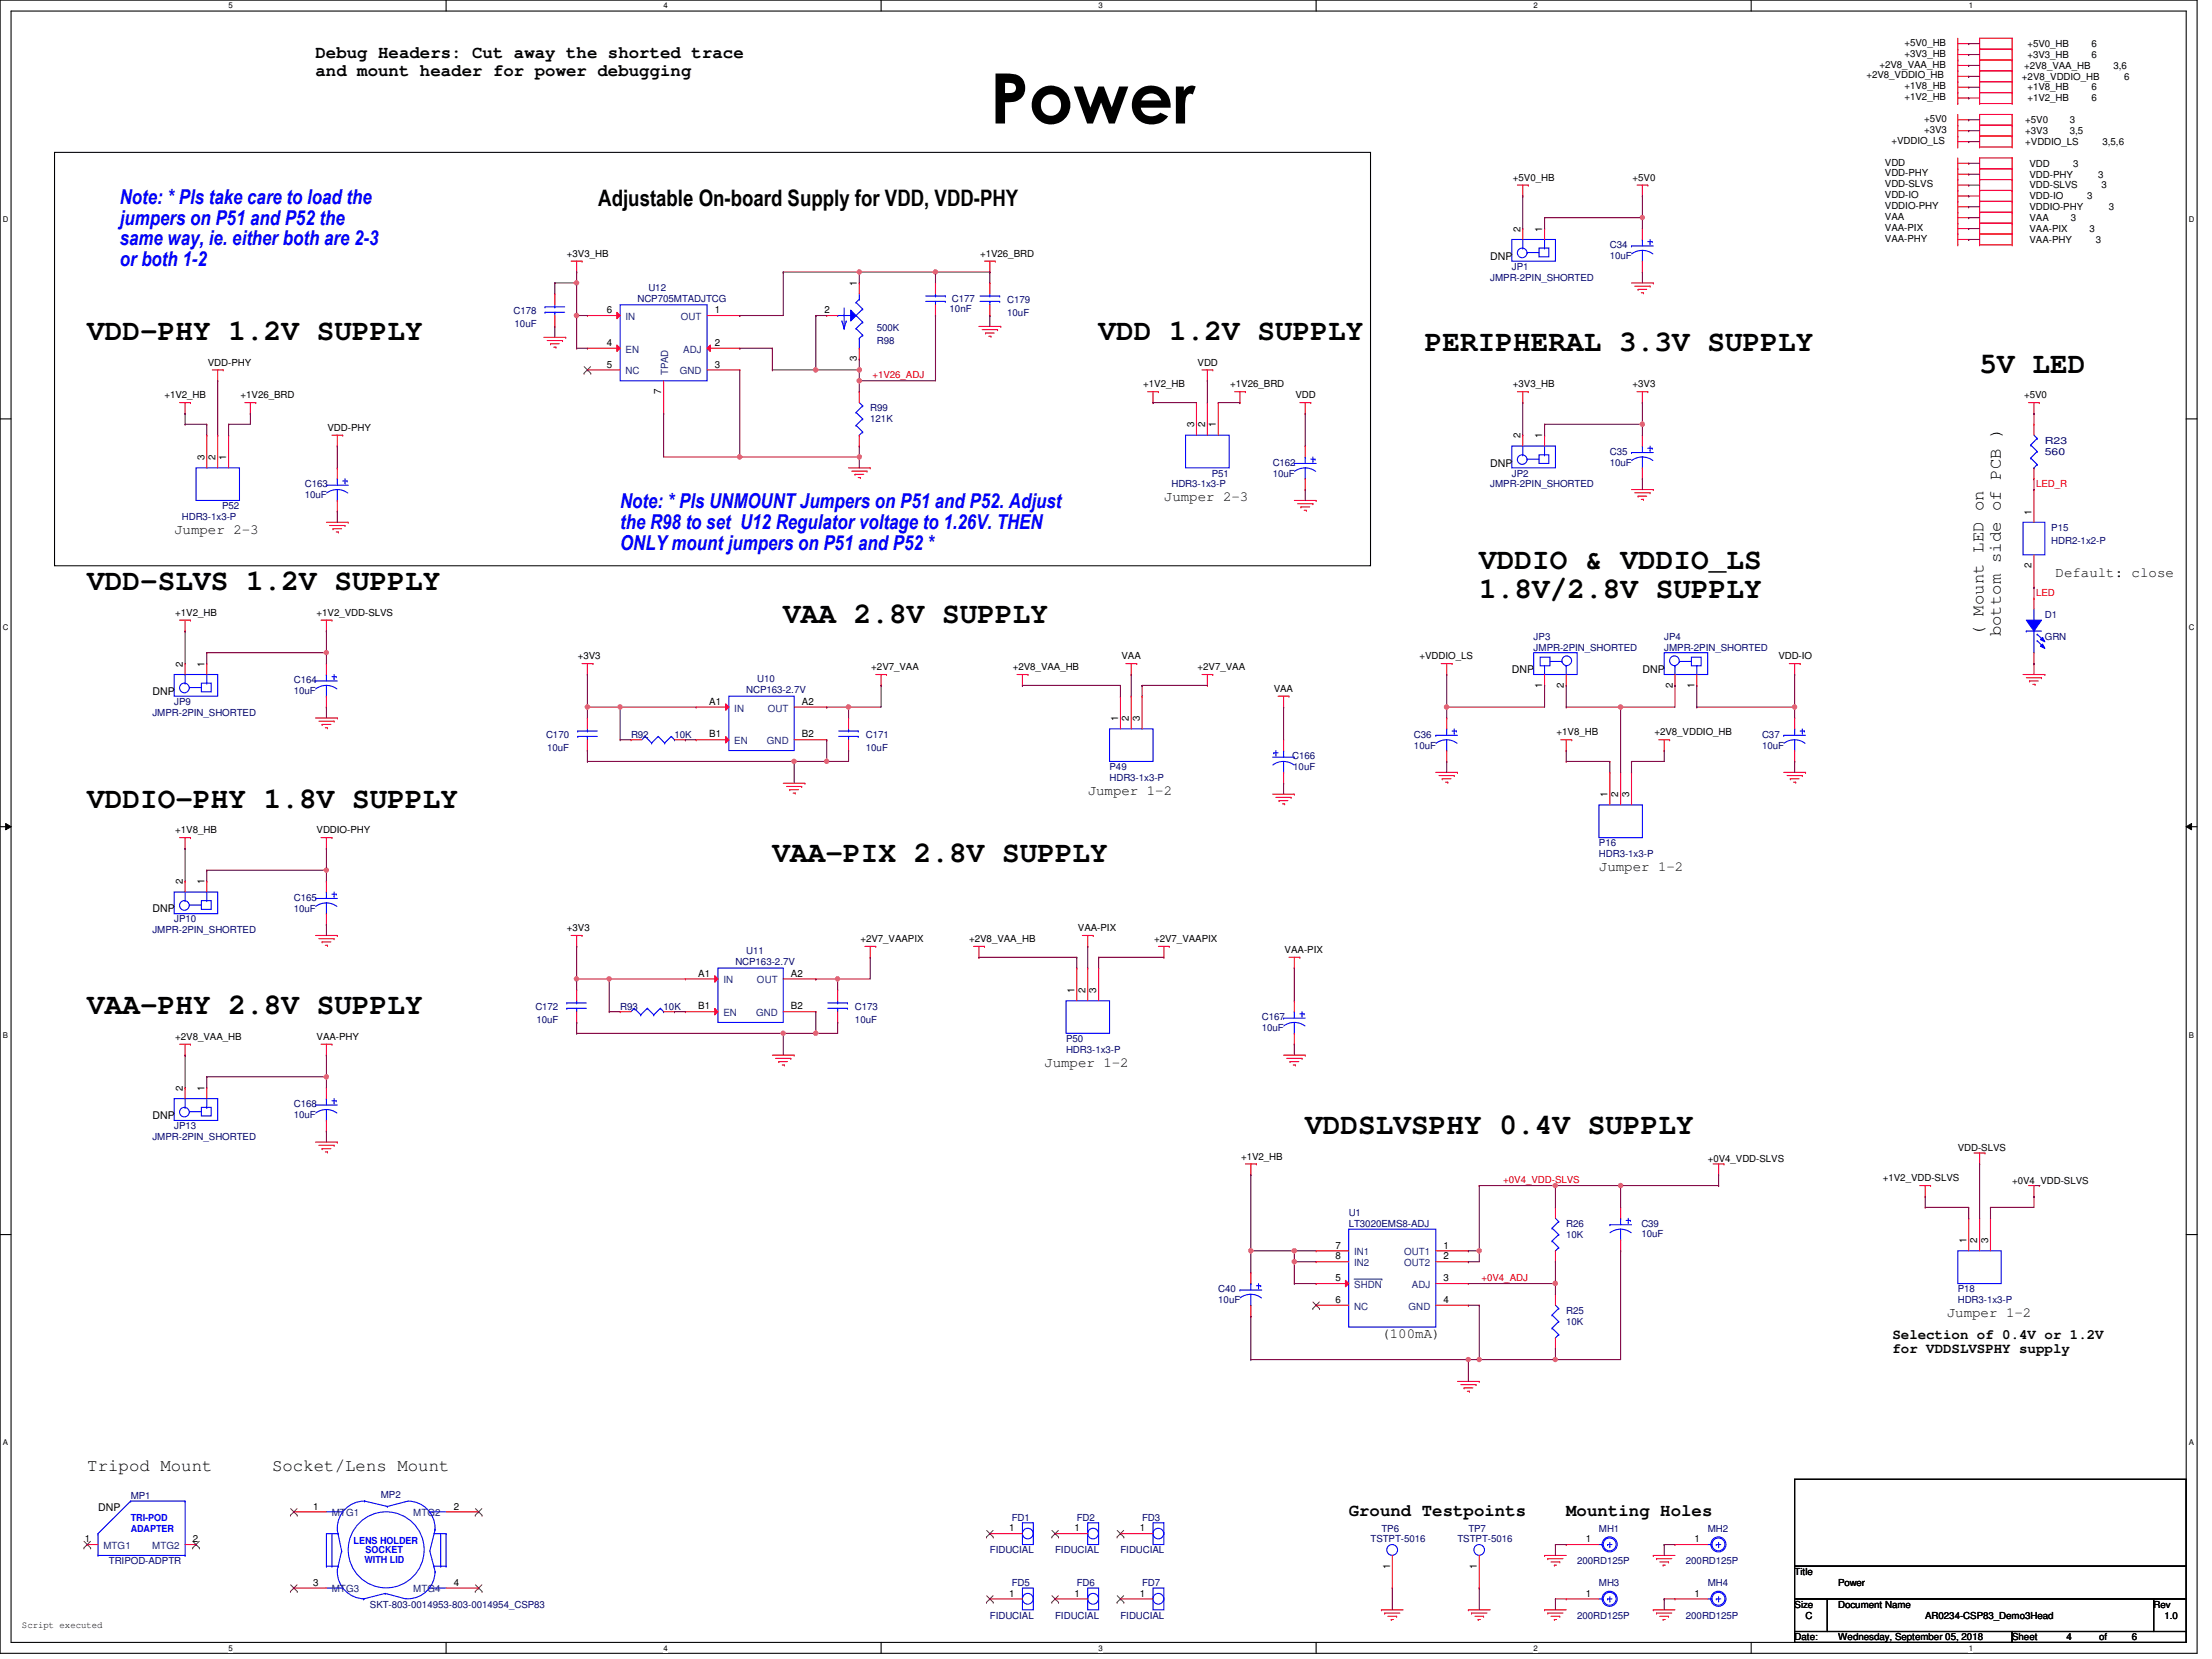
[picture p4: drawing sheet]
<svg xmlns="http://www.w3.org/2000/svg" width="610mm" height="457mm" viewBox="0 0 610 457" stroke-linecap="round" stroke-linejoin="round" font-family="sans-serif">
<defs><g id="words">
<text font-size="19.2" x="272.8" y="34">Power</text>
<g font-size="8.1">
<text x="24" y="93.7">VDD-PHY 1.2V SUPPLY</text>
<text x="302.8" y="93.7">VDD 1.2V SUPPLY</text>
<text x="392.7" y="96.7">PERIPHERAL 3.3V SUPPLY</text>
<text x="545.5" y="102.7">5V LED</text>
<text x="407.7" y="156.7">VDDIO &amp; VDDIO_LS</text>
<text x="24" y="162.7">VDD-SLVS 1.2V SUPPLY</text>
<text x="407.7" y="164.8">1.8V/2.8V SUPPLY</text>
<text x="215.9" y="171.7">VAA 2.8V SUPPLY</text>
<text x="24" y="222.6">VDDIO-PHY 1.8V SUPPLY</text>
<text x="212.9" y="237.6">VAA-PIX 2.8V SUPPLY</text>
<text x="24" y="279.6">VAA-PHY 2.8V SUPPLY</text>
<text x="359.7" y="312.5">VDDSLVSPHY 0.4V SUPPLY</text>
</g>
<text font-size="6.3" x="164.9" y="56.8">Adjustable On-board Supply for VDD, VDD-PHY</text>
<g font-size="5.7" fill="#00f">
<text x="33" y="56.2">Note: * Pls take care to load the</text>
<text x="33" y="61.9">jumpers on P51 and P52 the</text>
<text x="33" y="67.6">same way, ie. either both are 2-3</text>
<text x="33" y="73.2">or both 1-2</text>
<text x="170.9" y="140.1">Note: * Pls UNMOUNT Jumpers on P51 and P52. Adjust</text>
<text x="170.9" y="145.8">the R98 to set U12 Regulator voltage to 1.26V. THEN</text>
<text x="170.9" y="151.5">ONLY mount jumpers on P51 and P52 *</text>
</g>
<g font-size="4.8">
<text x="87" y="16">Debug Headers: Cut away the shorted trace</text>
<text x="87" y="20.8">and mount header for power debugging</text>
<text x="546.6" y="175.4" transform="rotate(-90 546.6 175.4)">( Mount LED on</text>
<text x="551.4" y="175.4" transform="rotate(-90 551.4 175.4)">bottom side of PCB )</text>
<text x="24" y="405.4">Tripod Mount</text>
<text x="75" y="405.4">Socket/Lens Mount</text>
<text x="371.7" y="417.7">Ground Testpoints</text>
<text x="431.6" y="417.7">Mounting Holes</text>
</g>
<g font-size="3.9">
<text x="320.8" y="138">Jumper 2-3</text>
<text x="48" y="147.1">Jumper 2-3</text>
<text x="566.5" y="159">Default: close</text>
<text x="299.8" y="219">Jumper 1-2</text>
<text x="440.6" y="239.9">Jumper 1-2</text>
<text x="287.8" y="293.9">Jumper 1-2</text>
<text x="536.5" y="362.8">Jumper 1-2</text>
<text x="380.7" y="368.9">(100mA)</text>
<text x="521.5" y="369">Selection of 0.4V or 1.2V</text>
<text x="521.5" y="372.9">for VDDSLVSPHY supply</text>
</g>
<g font-size="2.9">
<text x="410.7" y="71.6">DNP</text>
<text x="410.7" y="128.6">DNP</text>
<text x="416.6" y="185.5">DNP</text>
<text x="452.6" y="185.5">DNP</text>
<text x="42" y="191.5">DNP</text>
<text x="42" y="251.5">DNP</text>
<text x="42" y="308.4">DNP</text>
<text x="27" y="416.3">DNP</text>
</g>
<g font-size="2.7">
<text x="524.8" y="12.7">+5V0_HB</text>
<text x="524.8" y="15.7">+3V3_HB</text>
<text x="558.7" y="13">+5V0_HB</text>
<text x="558.7" y="16">+3V3_HB</text>
<text x="576.4" y="13">6</text>
<text x="576.4" y="16">6</text>
<text x="514.3" y="21.6">+2V8_VDDIO_HB</text>
<text x="517.9" y="18.7">+2V8_VAA_HB</text>
<text x="557.2" y="21.9">+2V8_VDDIO_HB</text>
<text x="557.8" y="19">+2V8_VAA_HB</text>
<text x="582.4" y="19">3,6</text>
<text x="585.4" y="21.9">6</text>
<text x="524.8" y="24.6">+1V8_HB</text>
<text x="524.8" y="27.6">+1V2_HB</text>
<text x="558.7" y="24.9">+1V8_HB</text>
<text x="558.7" y="27.9">+1V2_HB</text>
<text x="576.4" y="24.9">6</text>
<text x="576.4" y="27.9">6</text>
<text x="530.3" y="33.7">+5V0</text>
<text x="558.1" y="34">+5V0</text>
<text x="570.4" y="34">3</text>
<text x="521.3" y="39.6">+VDDIO_LS</text>
<text x="530.3" y="36.6">+3V3</text>
<text x="558.1" y="39.9">+VDDIO_LS</text>
<text x="558.1" y="36.9">+3V3</text>
<text x="570.4" y="36.9">3,5</text>
<text x="579.4" y="39.9">3,5,6</text>
<text x="519.5" y="45.6">VDD</text>
<text x="559.3" y="45.9">VDD</text>
<text x="571.3" y="45.9">3</text>
<text x="416.9" y="49.8">+5V0_HB</text>
<text x="449.9" y="49.8">+5V0</text>
<text x="519.5" y="51.6">VDD-SLVS</text>
<text x="519.5" y="48.6">VDD-PHY</text>
<text x="559.3" y="51.9">VDD-SLVS</text>
<text x="559.3" y="48.9">VDD-PHY</text>
<text x="578.2" y="48.9">3</text>
<text x="579.1" y="51.9">3</text>
<text x="519.5" y="54.6">VDD-IO</text>
<text x="519.5" y="57.6">VDDIO-PHY</text>
<text x="559.3" y="54.9">VDD-IO</text>
<text x="559.3" y="57.9">VDDIO-PHY</text>
<text x="575.2" y="54.9">3</text>
<text x="581.2" y="57.9">3</text>
<text x="419" y="63.9" transform="rotate(-90 419 63.9)">2</text>
<text x="425" y="63.9" transform="rotate(-90 425 63.9)">1</text>
<text x="519.5" y="60.6">VAA</text>
<text x="519.5" y="63.6">VAA-PIX</text>
<text x="559.3" y="60.9">VAA</text>
<text x="559.3" y="63.9">VAA-PIX</text>
<text x="570.7" y="60.9">3</text>
<text x="575.8" y="63.9">3</text>
<text x="156.2" y="70.8">+3V3_HB</text>
<text x="270.1" y="70.8">+1V26_BRD</text>
<text x="519.5" y="66.6">VAA-PHY</text>
<text x="559.3" y="66.9">VAA-PHY</text>
<text x="577.6" y="66.9">3</text>
<text x="236.2" y="78.9" transform="rotate(-90 236.2 78.9)">1</text>
<text x="167.3" y="86.3">6</text>
<text x="197" y="86.3">1</text>
<text x="227.2" y="86.3">2</text>
<text x="167.3" y="95.3">4</text>
<text x="197" y="95.3">2</text>
<text x="57.3" y="100.8">VDD-PHY</text>
<text x="167.3" y="101.3">5</text>
<text x="197" y="101.3">3</text>
<text x="236.2" y="99.6" transform="rotate(-90 236.2 99.6)">3</text>
<text x="330" y="100.8">VDD</text>
<text x="315" y="106.8">+1V2_HB</text>
<text x="339" y="106.8">+1V26_BRD</text>
<text x="416.9" y="106.8">+3V3_HB</text>
<text x="449.9" y="106.8">+3V3</text>
<text x="45.3" y="109.8">+1V2_HB</text>
<text x="66.3" y="109.8">+1V26_BRD</text>
<text x="182.2" y="108.5" transform="rotate(-90 182.2 108.5)">7</text>
<text x="357" y="109.8">VDD</text>
<text x="557.8" y="109.8">+5V0</text>
<text x="90.3" y="118.7">VDD-PHY</text>
<text x="329.1" y="117.8" transform="rotate(-90 329.1 117.8)">3</text>
<text x="332.1" y="117.8" transform="rotate(-90 332.1 117.8)">2</text>
<text x="335.1" y="117.8" transform="rotate(-90 335.1 117.8)">1</text>
<text x="419" y="120.8" transform="rotate(-90 419 120.8)">2</text>
<text x="425" y="120.8" transform="rotate(-90 425 120.8)">1</text>
<text x="56.3" y="126.8" transform="rotate(-90 56.3 126.8)">3</text>
<text x="59.4" y="126.8" transform="rotate(-90 59.4 126.8)">2</text>
<text x="62.4" y="126.8" transform="rotate(-90 62.4 126.8)">1</text>
<text x="559.9" y="141.8" transform="rotate(-90 559.9 141.8)">1</text>
<text x="559.9" y="156.5" transform="rotate(-90 559.9 156.5)">2</text>
<text x="48.3" y="169.7">+1V2_HB</text>
<text x="87.2" y="169.7">+1V2_VDD-SLVS</text>
<text x="50.4" y="183.8" transform="rotate(-90 50.4 183.8)">2</text>
<text x="56.3" y="183.8" transform="rotate(-90 56.3 183.8)">1</text>
<text x="159.2" y="181.7">+3V3</text>
<text x="240.1" y="184.7">+2V7_VAA</text>
<text x="279.1" y="184.7">+2V8_VAA_HB</text>
<text x="309.1" y="181.7">VAA</text>
<text x="330" y="184.7">+2V7_VAA</text>
<text x="391.2" y="181.7">+VDDIO_LS</text>
<text x="490.1" y="181.7">VDD-IO</text>
<text x="351" y="190.7">VAA</text>
<text x="425" y="189.5" transform="rotate(-90 425 189.5)">1</text>
<text x="431" y="189.5" transform="rotate(-90 431 189.5)">2</text>
<text x="461" y="189.5" transform="rotate(-90 461 189.5)">2</text>
<text x="467" y="189.5" transform="rotate(-90 467 189.5)">1</text>
<text x="195.4" y="194.2">A1</text>
<text x="221" y="194.2">A2</text>
<text x="195.4" y="203.2">B1</text>
<text x="221" y="203.2">B2</text>
<text x="308.1" y="198.8" transform="rotate(-90 308.1 198.8)">1</text>
<text x="311.1" y="198.8" transform="rotate(-90 311.1 198.8)">2</text>
<text x="314.1" y="198.8" transform="rotate(-90 314.1 198.8)">3</text>
<text x="429" y="202.7">+1V8_HB</text>
<text x="455.9" y="202.7">+2V8_VDDIO_HB</text>
<text x="443" y="219.7" transform="rotate(-90 443 219.7)">1</text>
<text x="446" y="219.7" transform="rotate(-90 446 219.7)">2</text>
<text x="449" y="219.7" transform="rotate(-90 449 219.7)">3</text>
<text x="48.3" y="229.7">+1V8_HB</text>
<text x="87.2" y="229.7">VDDIO-PHY</text>
<text x="50.4" y="243.7" transform="rotate(-90 50.4 243.7)">2</text>
<text x="56.3" y="243.7" transform="rotate(-90 56.3 243.7)">1</text>
<text x="156.2" y="256.6">+3V3</text>
<text x="297.1" y="256.6">VAA-PIX</text>
<text x="237.1" y="259.6">+2V7_VAAPIX</text>
<text x="267.1" y="259.6">+2V8_VAA_HB</text>
<text x="318.1" y="259.6">+2V7_VAAPIX</text>
<text x="354" y="262.6">VAA-PIX</text>
<text x="192.4" y="269.2">A1</text>
<text x="218" y="269.2">A2</text>
<text x="296.1" y="273.7" transform="rotate(-90 296.1 273.7)">1</text>
<text x="299.1" y="273.7" transform="rotate(-90 299.1 273.7)">2</text>
<text x="302.1" y="273.7" transform="rotate(-90 302.1 273.7)">3</text>
<text x="192.4" y="278.2">B1</text>
<text x="218" y="278.2">B2</text>
<text x="48.3" y="286.6">+2V8_VAA_HB</text>
<text x="87.2" y="286.6">VAA-PHY</text>
<text x="50.4" y="300.7" transform="rotate(-90 50.4 300.7)">2</text>
<text x="56.3" y="300.7" transform="rotate(-90 56.3 300.7)">1</text>
<text x="539.5" y="317.2">VDD-SLVS</text>
<text x="342" y="319.6">+1V2_HB</text>
<text x="470.6" y="320.2">+0V4_VDD-SLVS</text>
<text x="518.9" y="325.5">+1V2_VDD-SLVS</text>
<text x="554.5" y="326.2">+0V4_VDD-SLVS</text>
<text x="368" y="344.1">7</text>
<text x="368" y="347.1">8</text>
<text x="397.8" y="344.1">1</text>
<text x="397.8" y="347.1">2</text>
<text x="541.9" y="342.6" transform="rotate(-90 541.9 342.6)">1</text>
<text x="544.9" y="342.6" transform="rotate(-90 544.9 342.6)">2</text>
<text x="547.9" y="342.6" transform="rotate(-90 547.9 342.6)">3</text>
<text x="368" y="353.1">5</text>
<text x="397.8" y="353.1">3</text>
<text x="368" y="359.1">6</text>
<text x="397.8" y="359.1">4</text>
<text x="86.3" y="416">1</text>
<text x="125.1" y="416">2</text>
<text x="23.4" y="425">1</text>
<text x="53.1" y="425">2</text>
<text x="278.1" y="422">1</text>
<text x="296.1" y="422">1</text>
<text x="314.1" y="422">1</text>
<text x="437" y="425">1</text>
<text x="467" y="425">1</text>
<text x="86.3" y="437">3</text>
<text x="125.1" y="437">4</text>
<text x="383.1" y="432.3" transform="rotate(-90 383.1 432.3)">1</text>
<text x="407" y="432.3" transform="rotate(-90 407 432.3)">1</text>
<text x="494.6" y="434">Title</text>
<text x="506.6" y="437">Power</text>
<text x="278.1" y="440">1</text>
<text x="296.1" y="440">1</text>
<text x="314.1" y="440">1</text>
<text x="437" y="440">1</text>
<text x="467" y="440">1</text>
<text x="494.6" y="443.1">Size</text>
<text x="506.6" y="443.1">Document Name</text>
<text x="593.5" y="443.1">Rev</text>
<text x="6.1" y="448.8">Script executed</text>
<text x="497.6" y="446.1">C</text>
<text x="530.6" y="446.1">AR0234-CSP83_Demo3Head</text>
<text x="596.5" y="446.1">1.0</text>
<text x="494.6" y="452">Date:</text>
<text x="506.6" y="452">Wednesday, September 05, 2018</text>
<text x="554.5" y="452">Sheet</text>
<text x="569.5" y="452">4</text>
<text x="578.5" y="452">of</text>
<text x="587.5" y="452">6</text>
</g>
<g font-size="2.7" fill="#000080">
<text x="443.7" y="68.4">C34</text>
<text x="443.7" y="71.4">10uF</text>
<text x="410.7" y="77.4">JMPR-2PIN_SHORTED</text>
<text x="416.6" y="74.4">JP1</text>
<text x="175.7" y="83.1">NCP705MTADJTCG</text>
<text x="178.7" y="80.1">U12</text>
<text x="262.3" y="83.1">C177</text>
<text x="277.6" y="83.4">C179</text>
<text x="141.5" y="86.4">C178</text>
<text x="261.7" y="86.1">10nF</text>
<text x="277.6" y="87">10uF</text>
<text x="141.8" y="90">10uF</text>
<text x="241.6" y="94.8">R98</text>
<text x="241.6" y="91.2">500K</text>
<text x="239.8" y="113.4">R99</text>
<text x="239.8" y="116.4">121K</text>
<text x="443.7" y="125.3">C35</text>
<text x="563.5" y="122.3">R23</text>
<text x="563.5" y="125.3">560</text>
<text x="333.9" y="131.4">P51</text>
<text x="350.7" y="128.4">C162</text>
<text x="350.7" y="131.4">10uF</text>
<text x="416.6" y="131.4">JP2</text>
<text x="443.7" y="128.4">10uF</text>
<text x="84" y="134.3">C163</text>
<text x="84" y="137.3">10uF</text>
<text x="322.8" y="134.3">HDR3-1x3-P</text>
<text x="410.7" y="134.3">JMPR-2PIN_SHORTED</text>
<text x="50.1" y="143.3">HDR3-1x3-P</text>
<text x="61.2" y="140.3">P52</text>
<text x="565.3" y="146.3">P15</text>
<text x="565.3" y="149.9">HDR2-1x2-P</text>
<text x="563.5" y="170.3">D1</text>
<text x="422.7" y="176.3">JP3</text>
<text x="422.7" y="179.3">JMPR-2PIN_SHORTED</text>
<text x="458.6" y="176.3">JP4</text>
<text x="458.6" y="179.3">JMPR-2PIN_SHORTED</text>
<text x="563.5" y="176.3">GRN</text>
<text x="81" y="188.3">C164</text>
<text x="81" y="191.3">10uF</text>
<text x="205.7" y="191">NCP163-2.7V</text>
<text x="208.7" y="188">U10</text>
<text x="42" y="197.3">JMPR-2PIN_SHORTED</text>
<text x="48" y="194.3">JP9</text>
<text x="150.5" y="203.3">C170</text>
<text x="173.9" y="203.3">R92</text>
<text x="185.9" y="203.3">10K</text>
<text x="238.6" y="203.3">C171</text>
<text x="389.7" y="203.3">C36</text>
<text x="485.6" y="203.3">C37</text>
<text x="150.8" y="206.9">10uF</text>
<text x="238.6" y="206.9">10uF</text>
<text x="356.1" y="209.3">C166</text>
<text x="389.7" y="206.3">10uF</text>
<text x="485.6" y="206.3">10uF</text>
<text x="305.8" y="212.3">P49</text>
<text x="305.8" y="215.3">HDR3-1x3-P</text>
<text x="356.4" y="212.3">10uF</text>
<text x="440.6" y="233.3">P16</text>
<text x="440.6" y="236.3">HDR3-1x3-P</text>
<text x="81" y="248.2">C165</text>
<text x="81" y="251.2">10uF</text>
<text x="42" y="257.2">JMPR-2PIN_SHORTED</text>
<text x="48" y="254.2">JP10</text>
<text x="205.7" y="262.9">U11</text>
<text x="202.6" y="265.9">NCP163-2.7V</text>
<text x="147.5" y="278.2">C172</text>
<text x="147.8" y="281.8">10uF</text>
<text x="170.9" y="278.2">R93</text>
<text x="182.9" y="278.2">10K</text>
<text x="235.6" y="278.2">C173</text>
<text x="235.6" y="281.8">10uF</text>
<text x="347.7" y="281.2">C167</text>
<text x="293.8" y="287.2">P50</text>
<text x="347.7" y="284.2">10uF</text>
<text x="293.8" y="290.2">HDR3-1x3-P</text>
<text x="81" y="305.2">C168</text>
<text x="48" y="311.2">JP13</text>
<text x="81" y="308.2">10uF</text>
<text x="42" y="314.2">JMPR-2PIN_SHORTED</text>
<text x="371.7" y="335.2">U1</text>
<text x="371.7" y="338.2">LT3020EMS8-ADJ</text>
<text x="431.6" y="338.2">R26</text>
<text x="431.6" y="341.2">10K</text>
<text x="452.3" y="338.2">C39</text>
<text x="452.3" y="340.9">10uF</text>
<text x="335.7" y="356.2">C40</text>
<text x="335.7" y="359.1">10uF</text>
<text x="539.5" y="356.2">P18</text>
<text x="539.5" y="359.1">HDR3-1x3-P</text>
<text x="431.6" y="362.1">R25</text>
<text x="431.6" y="365.1">10K</text>
<text x="36" y="413.1">MP1</text>
<text x="104.9" y="412.8">MP2</text>
<text x="278.8" y="419.1">FD1</text>
<text x="296.8" y="419.1">FD2</text>
<text x="314.7" y="419.1">FD3</text>
<text x="377.7" y="425.1">TSTPT-5016</text>
<text x="380.7" y="422.1">TP6</text>
<text x="401.7" y="425.1">TSTPT-5016</text>
<text x="404.7" y="422.1">TP7</text>
<text x="440.6" y="422.1">MH1</text>
<text x="470.6" y="422.1">MH2</text>
<text x="30" y="431.1">TRIPOD-ADPTR</text>
<text x="272.8" y="428.1">FIDUCIAL</text>
<text x="290.8" y="428.1">FIDUCIAL</text>
<text x="308.8" y="428.1">FIDUCIAL</text>
<text x="434.6" y="431.1">200RD125P</text>
<text x="464.6" y="431.1">200RD125P</text>
<text x="278.8" y="437">FD5</text>
<text x="296.8" y="437">FD6</text>
<text x="314.7" y="437">FD7</text>
<text x="440.6" y="437">MH3</text>
<text x="470.6" y="437">MH4</text>
<text x="101.9" y="443.1">SKT-803-0014953-803-0014954_CSP83</text>
<text x="272.8" y="446.1">FIDUCIAL</text>
<text x="290.8" y="446.1">FIDUCIAL</text>
<text x="308.8" y="446.1">FIDUCIAL</text>
<text x="434.6" y="446.1">200RD125P</text>
<text x="464.6" y="446.1">200RD125P</text>
</g>
<g font-size="2.7" fill="#004080">
<text x="172.4" y="88.2">IN</text>
<text x="187.6" y="88.2">OUT</text>
<text x="172.4" y="97.2">EN</text>
<text x="188.3" y="97.2">ADJ</text>
<text x="172.4" y="103.2">NC</text>
<text x="184.1" y="103.5" transform="rotate(-90 184.1 103.5)">TPAD</text>
<text x="187.4" y="103.2">GND</text>
<text x="202.4" y="196.1">IN</text>
<text x="211.6" y="196.1">OUT</text>
<text x="202.4" y="205.1">EN</text>
<text x="211.4" y="205.1">GND</text>
<text x="199.3" y="271">IN</text>
<text x="208.6" y="271">OUT</text>
<text x="199.3" y="280">EN</text>
<text x="208.4" y="280">GND</text>
<text x="373.2" y="345.9">IN1</text>
<text x="386.9" y="345.9">OUT1</text>
<text x="373.2" y="349">IN2</text>
<text x="386.9" y="349">OUT2</text>
<text x="373.2" y="355">SHDN</text>
<text x="389.1" y="355">ADJ</text>
<text x="373.2" y="360.9">NC</text>
<text x="388.2" y="360.9">GND</text>
<text x="91.4" y="417.9">MTG1</text>
<text x="113.9" y="417.9">MTG2</text>
<text x="28.5" y="426.9">MTG1</text>
<text x="42" y="426.9">MTG2</text>
<text x="91.4" y="438.9">MTG3</text>
<text x="113.9" y="438.9">MTG4</text>
</g>
<g font-size="2.7" fill="#f00">
<text x="240.4" y="104.1">+1V26_ADJ</text>
<text x="561.1" y="134.1">LED_R</text>
<text x="561.1" y="164.3">LED</text>
<text x="414.3" y="325.9">+0V4_VDD-SLVS</text>
<text x="408.3" y="352.9">+0V4_ADJ</text>
</g>
<g font-size="2.7" fill="#00f">
<text x="36" y="419.1">TRI-POD</text>
<text x="36" y="422.1">ADAPTER</text>
<text x="97.5" y="425.4">LENS HOLDER</text>
<text x="100.5" y="430.8">WITH LID</text>
<text x="100.8" y="428.1">SOCKET</text>
</g>
<g font-size="2.2">
<text x="63" y="2.3">5</text>
<text x="182.9" y="2.3">4</text>
<text x="302.8" y="2.3">3</text>
<text x="422.7" y="2.3">2</text>
<text x="542.5" y="2.3">1</text>
<text x=".8" y="61.2">D</text>
<text x="603.2" y="61.2">D</text>
<text x=".8" y="173.6">C</text>
<text x="603.2" y="173.6">C</text>
<text x=".8" y="286">B</text>
<text x="603.2" y="286">B</text>
<text x=".8" y="398.4">A</text>
<text x="603.2" y="398.4">A</text>
<text x="63" y="454.9">5</text>
<text x="182.9" y="454.9">4</text>
<text x="302.8" y="454.9">3</text>
<text x="422.7" y="454.9">2</text>
<text x="542.5" y="454.9">1</text>
</g>
</g></defs>
<path d="M0 0h605.5v455.6h-605.5zM3 3h599.5v449.6h-599.5z" fill="none" stroke="#000" stroke-width=".3"/>
<g fill="#fff">
<path d="M63 .4h1.2v2.4h-1.2z"/>
<path d="M63 453h1.2v2.4h-1.2z"/>
</g>
<path d="M122.9 0v3M122.9 452.6v3" fill="none" stroke="#000" stroke-width=".3"/>
<g fill="#fff">
<path d="M182.9 .4h1.2v2.4h-1.2z"/>
<path d="M182.9 453h1.2v2.4h-1.2z"/>
</g>
<path d="M242.8 0v3M242.8 452.6v3" fill="none" stroke="#000" stroke-width=".3"/>
<g fill="#fff">
<path d="M302.8 .4h1.2v2.4h-1.2z"/>
<path d="M302.8 453h1.2v2.4h-1.2z"/>
</g>
<path d="M362.7 0v3M362.7 452.6v3" fill="none" stroke="#000" stroke-width=".3"/>
<g fill="#fff">
<path d="M422.7 .4h1.1v2.4h-1.1z"/>
<path d="M422.7 453h1.1v2.4h-1.1z"/>
</g>
<path d="M482.6 0v3M482.6 452.6v3" fill="none" stroke="#000" stroke-width=".3"/>
<g fill="#fff">
<path d="M542.5 .4h1.2v2.4h-1.2z"/>
<path d="M542.5 453h1.2v2.4h-1.2z"/>
<path d="M.8 59.2h1.5v2.4h-1.5z"/>
<path d="M603.2 59.2h1.6v2.4h-1.6z"/>
<path d="M.8 171.6h1.5v2.4h-1.5z"/>
<path d="M603.2 171.6h1.6v2.4h-1.6z"/>
</g>
<path d="M0 115.4h3M602.5 115.4h3" fill="none" stroke="#000" stroke-width=".3"/>
<g fill="#fff">
<path d="M.8 284h1.4v2.4h-1.4z"/>
<path d="M603.2 284h1.4v2.4h-1.4z"/>
</g>
<path d="M0 227.8h3M602.5 227.8h3" fill="none" stroke="#000" stroke-width=".3"/>
<path d="M1.6 226.9l1.4 .9-1.4 .9zM602.5 227.8l1.5-.9v1.8z" fill="#000"/>
<path d="M1.6 226.9l1.4 .9-1.4 .9zM602.5 227.8l1.5-.9v1.8z" fill="none" stroke="#000" stroke-width=".28"/>
<g fill="#fff">
<path d="M.8 396.4h1.4v2.4h-1.4z"/>
<path d="M603.2 396.4h1.4v2.4h-1.4z"/>
</g>
<path d="M15 42h362.7v113.9h-362.7zM0 340.2h3M602.5 340.2h3M494.6 407.7h107.9v23.9h-107.9zM494.6 431.6h107.9v9h-107.9zM494.6 440.6h9v9h-9zM494.6 449.6h59.9v3h-59.9zM503.6 440.6h89.9v9h-89.9zM554.5 449.6h48v3h-48zM593.5 440.6h9v9h-9z" fill="none" stroke="#000" stroke-width=".3"/>
<g fill="none" stroke="#f00" stroke-width=".3">
<path d="M539.5 13.5h.1M539.5 16.6h.1M539.5 19.5h.1M539.5 12h3M539.5 10.5v18M539.5 15h3M539.5 18h3M542.5 12h.1M542.5 15h.1M542.5 18h.1M545.5 13.5h.1M545.5 10.5h.1"/>
<path d="M545.5 16.6h.1M545.5 19.5h.1M545.5 10.5h9M545.5 13.5h9M545.5 10.5v18M545.5 16.6h9M545.5 19.5h9M554.5 10.5h.1M554.5 13.5h.1M554.5 16.6h.1M554.5 19.5h.1M554.5 10.5v18"/>
<path d="M539.5 25.5h.1M539.5 22.5h.1M539.5 37.5h.1M539.5 28.5h.1M539.5 34.5h.1M539.5 31.5v9M539.5 24h3M539.5 21h3M539.5 36h3M539.5 39h3M539.5 27h3M539.5 33h3"/>
<path d="M542.5 24h.1M542.5 21h.1M542.5 36h.1M542.5 39h.1M542.5 27h.1M542.5 33h.1M545.5 22.5h.1M545.5 25.5h.1M545.5 37.5h.1M545.5 34.5h.1M545.5 28.5h.1M545.5 31.5h.1"/>
<path d="M545.5 31.5v9M545.5 22.5h9M545.5 25.5h9M545.5 37.5h9M545.5 34.5h9M545.5 28.5h9M545.5 31.5h9M554.5 22.5h.1M554.5 25.5h.1M554.5 37.5h.1M554.5 34.5h.1M554.5 28.5h.1"/>
<path d="M554.5 31.5h.1M554.5 31.5v9M418.2 51h3M419.7 54h.1M419.7 51v3M421.2 51h.1M451.1 51h3M452.6 54h.1M452.6 51v3M454.1 51h.1M539.5 46.5h.1M539.5 55.5h.1"/>
<path d="M539.5 52.5h.1M539.5 58.5h.1M539.5 40.5h.1M539.5 49.5h.1M539.5 43.5v24M539.5 45h3M539.5 54h3M539.5 51h3M539.5 57h3M539.5 48h3M539.5 60h3M542.5 45h.1"/>
<path d="M542.5 54h.1M542.5 51h.1M542.5 57h.1M542.5 48h.1M542.5 60h.1M545.5 46.5h.1M545.5 43.5h.1M545.5 52.5h.1M545.5 49.5h.1M545.5 55.5h.1M545.5 58.5h.1M545.5 40.5h.1"/>
<path d="M545.5 43.5v24M545.5 43.5h9M545.5 46.5h9M545.5 49.5h9M545.5 52.5h9M545.5 55.5h9M545.5 58.5h9M545.5 40.5h9M554.5 43.5h.1M554.5 46.5h.1M554.5 49.5h.1M554.5 52.5h.1"/>
<path d="M554.5 55.5h.1M554.5 58.5h.1M554.5 40.5h.1M554.5 43.5v24M157.4 72h3M158.9 75h.1M158.9 72v3M160.4 72h.1M271.3 72h3M272.8 75h.1M272.8 72v3M274.3 72h.1"/>
<path d="M449.6 78h6M450.5 78.9h4.2M451.4 79.8h.1M451.4 79.8h2.4M454.7 78.9h.1M455.6 78h.1M539.5 61.5h.1M539.5 64.5h.1M539.5 67.5h.1M539.5 63h3M539.5 66h3M542.5 63h.1"/>
<path d="M542.5 66h.1M545.5 61.5h.1M545.5 64.5h.1M545.5 67.5h.1M545.5 61.5h9M545.5 64.5h9M545.5 67.5h9M554.5 61.5h.1M554.5 64.5h.1M554.5 67.5h.1M149.9 93h6M150.8 93.9h4.2"/>
<path d="M151.7 94.7h.1M151.7 94.7h2.4M152.6 95.7h.6M153.2 95.7h.1M155 93.9h.1M155.9 93h.1M269.8 90h6M270.7 90.8h4.2M271.6 91.8h.1M271.6 91.8h2.4M272.5 92.7h.6M273.1 92.7h.1"/>
<path d="M274.9 90.8h.1M275.8 90h.1M452.3 80.7h.6M452.9 80.7h.1M49.5 111h3M51 114h.1M51 111v3M52.5 111h.1M58.5 101.9h3M60 104.9h.1M60 101.9v3M61.5 101.9h.1"/>
<path d="M67.5 111h3M69 114h.1M69 111v3M70.5 111h.1M91.5 119.9h2.9M93 119.9v3M94.4 119.9h.1M316.3 107.9h2.9M317.8 111h.1M317.8 107.9v3.1M319.2 107.9h.1M331.3 101.9h2.9"/>
<path d="M332.7 104.9h.1M332.7 101.9v3M334.2 101.9h.1M340.2 107.9h3M341.7 111h.1M341.7 107.9v3.1M343.2 107.9h.1M358.2 111h3M359.7 114h.1M359.7 111v3M361.2 111h.1M418.2 107.9h3"/>
<path d="M419.7 111h.1M419.7 107.9v3.1M421.2 107.9h.1M451.1 107.9h3M452.6 111h.1M452.6 107.9v3.1M454.1 107.9h.1M559 111h3M560.5 114h.1M560.5 111v3M562 111h.1M93 122.9h.1"/>
<path d="M233.8 128.9h6M234.7 129.8h4.2M235.6 130.7h.1M235.6 130.7h2.4M236.5 131.6h.6M237.1 131.6h.1M238.9 129.8h.1M239.8 128.9h.1M356.7 137.9h6M357.6 138.8h4.2M358.5 139.7h.1M358.5 139.7h2.4"/>
<path d="M361.8 138.8h.1M362.7 137.9h.1M449.6 134.9h6M450.5 135.8h4.2M451.4 136.7h.1M451.4 136.7h2.4M452.3 137.6h.6M452.9 137.6h.1M454.7 135.8h.1M455.6 134.9h.1M90 143.9h6M90.8 144.8h4.3"/>
<path d="M91.8 145.7h.1M91.8 145.7h2.3M92.7 146.6h.6M93.3 146.6h.1M95.1 144.8h.1M96 143.9h.1M359.4 140.6h.6M360 140.6h.1M49.5 170.9h3M51 173.9h.1M51 170.9v3M52.5 170.9h.1"/>
<path d="M88.5 170.9h3M90 173.9h.1M90 170.9v3M91.5 170.9h.1M87 197.9h6M87.9 198.8h4.2M88.8 199.6h.1M88.8 199.6h2.4M92.1 198.8h.1M93 197.9h.1M160.4 182.9h3M161.9 185.9h.1"/>
<path d="M161.9 182.9v3M163.4 182.9h.1M241.3 185.9h3M242.8 188.9h.1M242.8 185.9v3M244.3 185.9h.1M280.3 185.9h3M281.8 188.9h.1M281.8 185.9v3M283.3 185.9h.1M310.3 182.9h3M311.7 185.9h.1"/>
<path d="M311.7 182.9v3M313.3 182.9h.1M331.3 185.9h2.9M332.7 188.9h.1M332.7 185.9v3M334.2 185.9h.1M352.2 191.9h3M353.7 194.9h.1M353.7 191.9v3M355.2 191.9h.1M397.2 182.9h3M398.7 185.9h.1"/>
<path d="M398.7 182.9v3M400.2 182.9h.1M461.6 188.9h.1M461.6 185.9v3M467.6 188.9h.1M467.6 185.9v3M493.1 182.9h3M494.6 185.9h.1M494.6 182.9v3M496.1 182.9h.1M557.5 185.9h6M558.4 186.8h4.2"/>
<path d="M559.3 187.7h.1M559.3 187.7h2.4M560.2 188.6h.6M560.8 188.6h.1M562.6 186.8h.1M563.5 185.9h.1M89.7 200.6h.6M90.3 200.6h.1M215.9 215.9h5.9M216.7 216.7h4.2M217.6 217.6h.1M217.6 217.6h2.4"/>
<path d="M218.6 218.6h.6M219.2 218.6h.1M220.9 216.7h.1M221.8 215.9h.1M350.7 218.9h6M351.6 219.8h4.2M355.8 219.8h.1M356.7 218.9h.1M395.7 212.9h6M396.6 213.7h4.2M397.5 214.6h.1M397.5 214.6h2.4"/>
<path d="M398.4 215.6h.6M399 215.6h.1M400.8 213.7h.1M401.7 212.9h.1M430.1 203.9h3.1M431.6 206.8h.1M431.6 203.9v2.9M433.2 203.9h.1M457.1 203.9h3M458.6 206.8h.1M458.6 203.9v2.9M460.1 203.9h.1"/>
<path d="M491.6 212.9h6M492.5 213.7h4.2M493.4 214.6h.1M493.4 214.6h2.4M494.3 215.6h.6M494.9 215.6h.1M496.7 213.7h.1M497.6 212.9h.1M49.5 230.8h3M51 233.8h.1M51 230.8v3M52.5 230.8h.1"/>
<path d="M88.5 230.8h3M90 233.8h.1M90 230.8v3M91.5 230.8h.1M352.5 220.6h.1M352.5 220.6h2.4M353.4 221.5h.6M354 221.5h.1M87 257.8h6M87.9 258.7h4.2M88.8 259.6h.1M88.8 259.6h2.4"/>
<path d="M92.1 258.7h.1M93 257.8h.1M157.4 257.8h3M158.9 257.8v3M160.4 257.8h.1M298.3 257.8h3M299.8 257.8v3M301.3 257.8h.1M89.7 260.5h.6M90.3 260.5h.1M158.9 260.8h.1M238.3 260.8h3"/>
<path d="M239.8 263.8h.1M239.8 260.8v3M241.3 260.8h.1M268.3 260.8h3M269.8 263.8h.1M269.8 260.8v3M271.3 260.8h.1M299.8 260.8h.1M319.2 260.8h3M320.8 263.8h.1M320.8 260.8v3M322.2 260.8h.1"/>
<path d="M355.2 263.8h3M356.7 266.8h.1M356.7 263.8v3M358.2 263.8h.1M49.5 287.8h3M51 290.8h.1M51 287.8v3M52.5 287.8h.1M88.5 287.8h3M90 290.8h.1M90 287.8v3M91.5 287.8h.1"/>
<path d="M212.9 290.8h6M213.7 291.7h4.2M214.6 292.6h.1M214.6 292.6h2.4M215.6 293.5h.6M216.2 293.5h.1M217.9 291.7h.1M218.9 290.8h.1M353.7 290.8h6M354.6 291.7h4.2M355.5 292.6h.1M355.5 292.6h2.4"/>
<path d="M356.4 293.5h.6M357 293.5h.1M358.8 291.7h.1M359.7 290.8h.1M87 314.7h6M87.9 315.6h4.2M88.8 316.6h.1M88.8 316.6h2.4M89.7 317.5h.6M90.3 317.5h.1M92.1 315.6h.1M93 314.7h.1"/>
<path d="M544 317.8h3M545.5 317.8v3M547 317.8h.1M343.2 320.8h3M344.7 323.8h.1M344.7 320.8v3M346.2 320.8h.1M472.1 320.8h3M473.6 323.8h.1M473.6 320.8v3M475.1 320.8h.1M529 326.7h3"/>
<path d="M530.6 329.7h.1M530.6 326.7v3M532 326.7h.1M545.5 320.8h.1M559 326.7h3M560.5 329.7h.1M560.5 326.7v3M562 326.7h.1M401.7 380.7h6M402.6 381.6h4.2M403.5 382.5h.1M403.5 382.5h2.4"/>
<path d="M404.4 383.4h.6M405 383.4h.1M406.8 381.6h.1M407.7 380.7h.1M290.8 422.7h.1M290.8 422.7h9M425.7 428.7h.1M425.7 428.7h5.9M426.6 429.6h.1M426.6 429.6h4.1M427.4 430.4h2.5M428.4 431.3h.1"/>
<path d="M428.4 431.3h.6M429.9 430.4h.1M455.6 428.7h.1M455.6 428.7h6M456.5 429.6h.1M456.5 429.6h4.2M457.4 430.4h2.4M458.3 431.3h.1M458.3 431.3h.6M459.8 430.4h.1M380.7 443.7h.1M380.7 443.7h6"/>
<path d="M381.6 444.5h.1M381.6 444.5h4.2M382.5 445.4h2.4M383.4 446.3h.1M383.4 446.3h.6M384.9 445.4h.1M404.7 443.7h.1M404.7 443.7h6M405.6 444.5h.1M405.6 444.5h4.2M406.5 445.4h2.4M407.4 446.3h.1"/>
<path d="M407.4 446.3h.6M408.9 445.4h.1M425.7 443.7h.1M425.7 443.7h5.9M426.6 444.5h.1M426.6 444.5h4.1M427.4 445.4h2.5M428.4 446.3h.1M428.4 446.3h.6M429.9 445.4h.1M431.6 440.6h.1M431.6 440.6h9"/>
<path d="M455.6 443.7h.1M455.6 443.7h6M456.5 444.5h.1M456.5 444.5h4.2M457.4 445.4h2.4M458.3 446.3h.1M458.3 446.3h.6M459.8 445.4h.1"/>
</g>
<g fill="none" stroke="#00f" stroke-width=".3">
<path d="M458.6 179.9h12v6h-12zM200.9 191.9h18v14.9h-18zM461.6 183.5h.1M461.6 183.5v2.4M462.8 182.3h.1M462.8 182.3h3.3M466.1 181.1h2.7v2.4h-2.7zM467.6 183.5h.1M467.6 183.5v2.4M299.8 419.7h3v6h-3zM440.6 440.6h.9M441.5 440.6h.1"/>
<path d="M443 440.6h.1M443 440.6h1.2M443.7 441.2h.1M443.7 440.1v1.1"/>
<circle cx="461.5" cy="182.1" r="1.33"/>
<circle cx="301.3" cy="422.6" r="1.47"/>
<circle cx="443.6" cy="440.6" r="1.78"/>
<circle cx="443.6" cy="440.6" r="2.08"/>
</g>
<path d="M289.9 423.6h.1M289.9 421.8l1.8 1.8M291.7 421.8l-1.8 1.8M291.7 423.6h.1" fill="none" stroke="#804000" stroke-width=".28"/>
<path d="M200 194l.9 .9-.9 .8z" fill="#f00"/>
<path d="M191.9 194.9h.1M191.9 194.9h9M200 194l.9 .9-.9 .8z" fill="none" stroke="#f00" stroke-width=".3"/>
<path d="M200 203l.9 .9-.9 .9z" fill="#f00"/>
<g fill="none" stroke="#f00" stroke-width=".3">
<path d="M257.8 78h.1M257.8 78v3M272.8 78h.1M272.8 78v3M452.6 63h.1M452.6 75h.1M452.6 63v3M452.6 72v3M257.8 87h.1M257.8 84v3M272.8 87h.1M272.8 84v3"/>
<path d="M452.6 119.9h.1M452.6 119.9v3M93 128.9h.1M93 128.9v3M93 137.9v3M359.7 122.9h.1M359.7 134.9h.1M359.7 122.9v3M359.7 131.9v3M452.6 131.9h.1M452.6 128.9v3M560.5 134.9h.1"/>
<path d="M560.5 134.9v9M93 140.9h.1M560.5 152.9v9M560.5 161.9h.1M51 182.9h.1M51 182.9v3M57 182.9h.1M57 182.9v3M161.9 197.9h.1M161.9 197.9v3M218.9 194.9h8.9M227.8 194.9h.1"/>
<path d="M233.8 197.9h.1M233.8 197.9v3M308.8 191.9h.1M308.8 191.9v9M311.7 191.9h.1M311.7 191.9v9M314.7 191.9h.1M314.7 191.9v9M398.7 197.9h.1M398.7 197.9v3M161.9 206.8h.1M161.9 203.9v2.9"/>
<path d="M173.9 203.9h.1M173.9 203.9h3M185.9 203.9h3M188.9 203.9h.1M191.9 203.9h.1M191.9 203.9h9M200 203l.9 .9-.9 .9zM218.9 203.9h8.9M227.8 203.9h.1M233.8 206.8h.1M233.8 203.9v2.9M398.7 209.8h.1"/>
<path d="M398.7 206.8v3M443.7 212.9h.1M443.7 212.9v8.9M446.6 212.9h.1M446.6 212.9v8.9M449.6 212.9h.1M449.6 212.9v8.9M356.7 275.8h.1M356.7 275.8v3M90 299.8h.1M90 299.8v3M356.7 287.8h.1"/>
<path d="M356.7 284.8v3M90 311.7h.1M90 308.8v2.9M446.6 332.7h.1M446.6 332.7v3M344.7 350.7h.1M344.7 350.7v3M344.7 359.7v3M446.6 344.7h.1M446.6 341.7v3M344.7 362.7h.1M383.7 437.6h.1"/>
<path d="M383.7 428.7v8.9M407.7 437.6h.1M407.7 428.7v8.9M461.6 425.7h.1M461.6 425.7h9M290.8 440.6h.1M290.8 440.6h9"/>
</g>
<g fill="none" stroke="#00f" stroke-width=".3">
<path d="M449.6 67.8h.1M449.6 67.8h6M452.6 66h.1M452.6 72h.1M452.6 69l-1.6 .3-1.3 .7M452.6 69l1.5 .3 1.4 .7M452.6 66v1.8M452.6 69v3M454.1 66.6h1.2M454.7 67.2h.1M454.7 66v1.2M455.3 66.6h.1"/>
<path d="M255.1 83.1h5.4M255.1 81.6h5.4M257.8 81.6h.1M257.8 83.1h.1M257.8 81v.6M257.8 83.1v.9M260.5 83.1h.1M260.5 81.6h.1M270.1 83.1h5.4M270.1 81.6h5.4M272.8 81.6h.1M272.8 83.1h.1"/>
<path d="M272.8 81v.6M272.8 83.1v.9M275.5 83.1h.1M275.5 81.6h.1M90 133.7h.1M90 133.7h6M93 131.9h.1M93 137.9h.1M93 134.9l-1.6 .3-1.4 .7M93 134.9l1.5 .3 1.3 .7M93 131.9v1.8M93 134.9v3"/>
<path d="M94.4 132.5h1.3M95.1 133.1h.1M95.1 131.9v1.2M95.7 132.5h.1M356.7 127.7h.1M356.7 127.7h6M359.7 125.9h.1M359.7 131.9h.1M359.7 128.9l-1.6 .3-1.4 .7M359.7 128.9l1.5 .3 1.4 .7M359.7 125.9v1.8M359.7 128.9v3"/>
<path d="M361.2 126.5h1.2M361.8 127.1h.1M361.8 125.9v1.2M362.4 126.5h.1M449.6 124.7h.1M449.6 124.7h6M452.6 122.9h.1M452.6 128.9h.1M452.6 125.9l-1.6 .3-1.3 .7M452.6 125.9l1.5 .3 1.4 .7M452.6 122.9v1.8M452.6 125.9v3"/>
<path d="M454.1 123.5h1.2M454.7 124.1h.1M454.7 122.9v1.2M455.3 123.5h.1M557.5 143.9h6v9h-6zM558.4 173.9h.1M558.4 173.9h4.2M560.5 170.9h.1M560.5 179.9h.1M560.5 167.9v3M560.5 173.9v6M48 185.9h12v6h-12z"/>
<path d="M51 188.3h.1M51 185.9v2.4M52.2 189.5h.1M52.2 189.5h3.3M55.5 188.3h2.7v2.4h-2.7zM57 188.3h.1M57 185.9v2.4M159.2 202.9h.1M159.2 201.5h.1M159.2 202.9h5.4M159.2 201.5h5.4M161.9 201.5h.1"/>
<path d="M161.9 202.9h.1M161.9 200.9v.6M161.9 202.9v1M177.8 202.9h.1M177.8 202.9l-.9 1M177.8 202.9l1.8 1.9M179.6 204.8h.1M181.4 202.9h.1M181.4 202.9l-1.8 1.9M181.4 202.9l1.8 1.9M183.2 204.8h.1M185 202.9h.1"/>
<path d="M185 202.9l-1.8 1.9M185 202.9l.9 1M185.9 203.9h.1M231.1 202.9h5.4M231.1 201.5h5.4M233.8 201.5h.1M233.8 202.9h.1M233.8 200.9v.6M233.8 202.9v1M236.5 202.9h.1M236.5 201.5h.1M305.8 200.9h12v8.9h-12z"/>
<path d="M395.7 202.6h.1M395.7 202.6h6M398.7 200.9h.1M398.7 206.8h.1M398.7 203.9l-1.6 .2-1.4 .8M398.7 203.9l1.5 .2 1.4 .8M398.7 200.9v1.7M398.7 203.9v2.9M400.2 201.5h1.2M400.8 202.1h.1M400.8 200.9v1.2M401.4 201.5h.1"/>
<path d="M440.6 221.8h12v9h-12zM356.7 278.8h.1M356.7 278.8v1.8M358.2 279.4h1.2M358.8 280h.1M358.8 278.8v1.2M359.4 279.4h.1M353.7 280.6h.1M353.7 280.6h6M356.7 284.8h.1M356.7 281.8l-1.6 .2-1.3 .7M356.7 281.8l1.5 .2 1.4 .7"/>
<path d="M356.7 281.8v3M87 304.5h.1M87 304.5h6M90 302.8h.1M90 308.8h.1M90 305.8l-1.6 .2-1.4 .7M90 305.8l1.5 .2 1.3 .7M90 302.8v1.7M90 305.8v3M91.5 303.4h1.2M92.1 304h.1M92.1 302.8v1.2"/>
<path d="M92.7 303.4h.1M443.7 337.5h.1M443.7 337.5h5.9M446.6 335.7h.1M446.6 338.8l-1.5 .2-1.4 .7M446.6 338.8l1.6 .2 1.3 .7M446.6 335.7v1.8M446.6 338.8v2.9M448.1 336.3h1.2M448.7 336.9h.1M448.7 335.7v1.2M449.3 336.3h.1"/>
<path d="M341.7 355.5h.1M341.7 355.5h6M344.7 353.7h.1M344.7 359.7h.1M344.7 356.7l-1.6 .2-1.3 .8M344.7 356.7l1.6 .3 1.3 .7M344.7 353.7v1.8M344.7 356.7v3M346.2 354.3h1.2M346.8 354.9h.1M346.8 353.7v1.2M347.4 354.3h.1"/>
<path d="M446.6 341.7h.1M299.8 437.6h3v6.1h-3zM470.6 425.7h.9M471.5 425.7h.1M473 425.7h.1M473 425.7h1.2M473.6 426.3h.1M473.6 425.1v1.2"/>
<circle cx="50.8" cy="189.6" r="1.33"/>
<circle cx="383.7" cy="427.1" r="1.49"/>
<circle cx="407.6" cy="427.1" r="1.48"/>
<circle cx="473.6" cy="425.6" r="1.78"/>
<circle cx="473.6" cy="425.6" r="2.08"/>
<circle cx="301.2" cy="440.6" r="1.49"/>
</g>
<path d="M289.9 439.8l1.8 1.8M291.7 439.8l-1.8 1.8M289.9 441.6h.1M291.7 441.6h.1" fill="none" stroke="#804000" stroke-width=".28"/>
<path d="M558.4 170.9h4.2l-2.1 3z" fill-rule="evenodd" fill="#00f"/>
<path d="M558.4 170.9h4.2l-2.1 3z" fill="none" stroke="#00f" stroke-width=".3"/>
<path d="M562.9 177.5l.6 1.2-1.2-.6z" fill-rule="evenodd" fill="#00f"/>
<path d="M562.9 177.5l.6 1.2-1.2-.6z" fill="none" stroke="#00f" stroke-width=".3"/>
<path d="M562.9 175.7l.6 1.2-1.2-.6z" fill-rule="evenodd" fill="#00f"/>
<g fill="none" stroke="#00f" stroke-width=".3">
<path d="M326.7 119.9h12.1v9h-12.1zM54 128.9h12v9h-12zM416.6 122.9h12.1v6h-12.1zM419.7 125.3h.1M419.7 122.9v2.4M420.9 126.5h.1M420.9 126.5h3.2M424.1 125.3h2.7v2.4h-2.7zM425.7 125.3h.1M425.7 122.9v2.4M422.7 179.9h11.9v6h-11.9zM561.4 174.8h.1"/>
<path d="M561.4 176.6h.1M561.4 174.8l1.8 1.8M561.4 176.6l1.8 1.8M562.9 175.7l.6 1.2-1.2-.6zM424.4 181.1h2.7v2.4h-2.7zM425.7 183.5h.1M425.7 183.5v2.4M427.1 182.3h3.3M430.4 182.3h.1M431.6 183.5h.1M431.6 183.5v2.4M350.7 208.7h6"/>
<path d="M351 207.5h.1M351 207.5h1.2M351.6 208.1h.1M351.6 206.8v1.3M353.7 206.8h.1M353.7 212.9h.1M353.7 209.8l1.5 .3 1.4 .7M353.7 209.8l-1.5 .3-1.4 .7M353.7 206.8v1.9M353.7 209.8v3.1M356.7 208.7h.1M491.6 202.6h.1"/>
<path d="M491.6 202.6h6M494.6 200.9h.1M494.6 206.8h.1M494.6 203.9l-1.6 .2-1.4 .8M494.6 203.9l1.5 .2 1.4 .8M494.6 200.9v1.7M494.6 203.9v2.9M496.1 201.5h1.2M496.7 202.1h.1M496.7 200.9v1.2M497.3 201.5h.1M87 247.6h.1"/>
<path d="M87 247.6h6M90 245.8h.1M90 251.8h.1M90 248.8l-1.6 .3-1.4 .7M90 248.8l1.5 .3 1.3 .7M90 245.8v1.8M90 248.8v3M91.5 246.4h1.2M92.1 247h.1M92.1 245.8v1.2M92.7 246.4h.1M228.1 277.9h5.5"/>
<path d="M228.1 276.4h5.5M230.8 276.4h.1M230.8 277.9h.1M230.8 275.8v.6M230.8 277.9v.9M233.6 277.9h.1M233.6 276.4h.1M293.8 275.8h12v9h-12zM48 302.8h12v6h-12zM51 305.2h.1M51 302.8v2.4M52.2 306.4h.1"/>
<path d="M52.2 306.4h3.3M55.5 305.2h2.7v2.4h-2.7zM57 305.2h.1M57 302.8v2.4M371.7 338.8h24v26.9h-24zM427.7 338.5h.1M427.7 338.5l1.9 1.7M428.7 335.7l.9 .9M429.6 336.6h.1M429.6 336.6l-1.9 1.9M427.7 342h.1M427.7 342l1.9 1.8"/>
<path d="M428.7 344.7h.1M428.7 359.7l.9 .9M429.6 340.2h.1M429.6 343.8h.1M429.6 340.2l-1.9 1.8M429.6 343.8l-.9 .9M539.5 344.7h12v9h-12zM427.7 362.4h.1M427.7 366h.1M427.7 362.4l1.9 1.8M427.7 366l1.9 1.8M428.7 368.7h.1"/>
<path d="M429.6 360.6h.1M429.6 364.2h.1M429.6 367.8h.1M429.6 360.6l-1.9 1.8M429.6 364.2l-1.9 1.8M429.6 367.8l-.9 .9M90 416.6h4.4M94.4 416.6h.1M100.5 413.7a7.5 7.5 0 0 0-7.5 8M100.5 413.7h.1M100.5 413.7l6.3 1.5M106.8 415.2l5.6-1.5a7.4 7.4 0 0 1 7.4 8"/>
<path d="M106.8 415.2h.1M118.4 416.6h.1M118.4 416.6h4.5M317.8 419.7h3v6h-3zM90 431.6h.1M90 437.6h4.4M90 431.6h3.3M91.5 431.6h.1M91.5 422.7v8.9M93 421.8l1.1 5.6M93.3 422.7h.1M93.3 431.6h.1"/>
<path d="M93.3 422.7h-3.3v8.9M94.1 427.4l-1.1 5.2a7.5 7.5 0 0 0 7.5 8M94.1 427.4h.1M94.4 437.6h.1M106.2 439.1h.1M106.2 439.1l5.6 1.5M106.2 439.1l-6 1.5M118.4 437.6h.1M118.4 437.6h4.5M119.6 431.6h.1M119.6 422.7h3.3M119.6 431.6h3.3"/>
<path d="M119.9 433.2a7.5 7.5 0 0 1-8.1 7.4M119.9 433.2h.1M119.9 421.5h.1M119.9 421.5l-1.5 5.9 1.5 5.8M121.5 431.6h.1M121.5 422.7v8.9M122.9 422.7h.1M122.9 431.6h.1M122.9 422.7v8.9M281.8 437.6h3v6.1h-3zM317.8 437.6h3v6.1h-3zM440.6 425.7h.9"/>
<path d="M441.5 425.7h.1M443 425.7h.1M443 425.7h1.2M443.7 426.3h.1M443.7 425.1v1.2M100.2 440.6h.1"/>
<circle cx="419.5" cy="126.7" r="1.33"/>
<circle cx="431.8" cy="182.1" r="1.33"/>
<circle cx="50.8" cy="306.5" r="1.33"/>
<circle cx="106.4" cy="427.1" r="10.5"/>
<circle cx="319.2" cy="422.6" r="1.47"/>
<circle cx="443.6" cy="425.6" r="1.78"/>
<circle cx="443.6" cy="425.6" r="2.08"/>
<circle cx="283.2" cy="440.6" r="1.49"/>
<circle cx="319.2" cy="440.6" r="1.49"/>
</g>
<g fill="none" stroke="#f00" stroke-width=".3">
<path d="M57 119.9h.1M57 119.9v9M60 119.9h.1M60 119.9v9M63 119.9h.1M63 119.9v9M329.7 111h.1M329.7 111v8.9M332.7 111h.1M332.7 111v8.9M335.7 111h.1M335.7 111v8.9"/>
<path d="M419.7 119.9h.1M419.7 119.9v3M425.7 119.9h.1M425.7 119.9v3M560.5 164.9h.1M560.5 164.9v3M560.5 179.9v3M425.7 188.9h.1M425.7 185.9v3M431.6 188.9h.1M431.6 185.9v3M494.6 197.9h.1"/>
<path d="M494.6 197.9v3M560.5 182.9h.1M353.7 203.9h.1M353.7 215.9h.1M353.7 203.9v2.9M353.7 212.9v3M494.6 209.8h.1M494.6 206.8v3M90 242.8h.1M90 254.8h.1M90 242.8v3M90 251.8v3"/>
<path d="M230.8 272.8h.1M230.8 272.8v3M230.8 278.8v3M296.8 266.8h.1M296.8 266.8v9M299.8 266.8h.1M299.8 266.8v9M302.8 266.8h.1M302.8 266.8v9M51 299.8h.1M51 299.8v3M57 299.8h.1"/>
<path d="M57 299.8v3M230.8 281.8h.1M428.7 332.7h.1M428.7 332.7v3M542.5 335.7h.1M542.5 335.7v9M545.5 335.7h.1M545.5 335.7v9M548.6 335.7h.1M548.6 335.7v9M362.7 359.7h.1M362.7 344.7h.1"/>
<path d="M362.7 359.7h9M362.7 344.7h9M395.7 359.7h9M395.7 344.7h9M395.7 353.7h9M404.7 359.7h.1M404.7 344.7h.1M404.7 353.7h.1M428.7 356.7h.1M428.7 347.7h.1M428.7 344.7v3M428.7 356.7v3"/>
<path d="M428.7 371.7h.1M428.7 368.7v3M81 416.6h.1M81 416.6h9M122.9 416.6h9M131.9 416.6h.1M81 437.6h.1M81 437.6h9M122.9 437.6h9M131.9 437.6h.1M308.8 422.7h.1M308.8 422.7h9"/>
<path d="M431.6 425.7h.1M431.6 425.7h9M272.8 440.6h.1M272.8 440.6h9M308.8 440.6h.1M308.8 440.6h9"/>
</g>
<g fill="none" stroke="#804000" stroke-width=".28">
<path d="M361.8 358.8l1.8 1.8M363.6 358.8l-1.8 1.8M361.8 360.6h.1M363.6 360.6h.1M80.1 417.6h.1M80.1 415.8l1.8 1.8M81.9 415.8l-1.8 1.8M81.9 417.6h.1M131 417.6h.1M131 415.8l1.8 1.8M132.8 415.8l-1.8 1.8M132.8 417.6h.1"/>
<path d="M80.1 438.6h.1M80.1 436.8l1.8 1.8M81.9 436.8l-1.8 1.8M81.9 438.6h.1M131 438.6h.1M131 436.8l1.8 1.8M132.8 436.8l-1.8 1.8M132.8 438.6h.1M271.9 439.8l1.8 1.8M273.7 439.8l-1.8 1.8M307.8 423.6h.1M307.9 439.8l1.8 1.8"/>
<path d="M307.9 421.8l1.8 1.8M309.7 439.8l-1.9 1.8M309.7 421.8l-1.9 1.8M309.7 423.6h.1M271.9 441.6h.1M273.7 441.6h.1M307.8 441.6h.1M309.7 441.6h.1"/>
</g>
<path d="M370.8 352.8l.9 .9-.9 .9z" fill="#f00"/>
<g fill="none" stroke="#f00" stroke-width=".3">
<path d="M419.7 63h.1M419.7 63v3M425.7 63h.1M425.7 63v3M152.9 81h.1M152.9 90h.1M152.9 81v3M152.9 87v3M362.7 353.7h.1M362.7 347.7h.1M362.7 353.7h9M362.7 347.7h9"/>
<path d="M370.8 352.8l.9 .9-.9 .9zM395.7 347.7h9M404.7 347.7h.1M24 425.7h.1M24 425.7h3M51 425.7h3M54 425.7h.1M461.6 440.6h.1M461.6 440.6h9"/>
</g>
<path d="M373.2 352.5h7.6M380.8 352.5h.1" fill="none" stroke="#004080" stroke-width=".28"/>
<g fill="none" stroke="#00f" stroke-width=".3">
<path d="M416.6 66h12.1v6h-12.1zM419.7 68.4h.1M419.7 66v2.4M420.9 69.6h.1M420.9 69.6h3.2M424.1 68.4h2.7v2.4h-2.7zM425.7 68.4h.1M425.7 66v2.4M150.2 86.1h.1M150.2 84.6h.1M150.2 86.1h5.4M150.2 84.6h5.4"/>
<path d="M152.9 84.6h.1M152.9 86.1h.1M152.9 84v.6M152.9 86.1v.9M36 413.7h.1M36 413.7l-9 9M36 413.7h15M51 413.7h.1M51 413.7v15M27 428.7h.1M27 422.7h.1M27 428.7h24"/>
<path d="M27 422.7v6M51 428.7h.1M470.6 440.6h.9M471.5 440.6h.1M473 440.6h.1M473 440.6h1.2M473.6 441.2h.1M473.6 440.1v1.1"/>
<circle cx="419.5" cy="69.7" r="1.33"/>
<circle cx="473.6" cy="440.6" r="1.78"/>
<circle cx="473.6" cy="440.6" r="2.08"/>
</g>
<path d="M23.1 426.6h.1M23.2 424.8l1.8 1.8M24.9 424.8l-1.8 1.8M25 426.6h.1M53.1 426.6h.1M53.1 424.8l1.8 1.8M54.9 424.8l-1.8 1.8M54.9 426.6h.1" fill="none" stroke="#804000" stroke-width=".28"/>
<path d="M234.4 85.5l1.5 1.5-1.5 1.5z" fill="#00f"/>
<g fill="none" stroke="#00f" stroke-width=".3">
<path d="M170.9 84h24v20.9h-24zM230.8 87h.1M230.8 87h3.6M232 88.5h.1M232 88.5l.6 2.1M232.6 90.6h.1M232.6 84.9v5.7M233.2 88.5h.1M233.2 88.5l-.6 2.1M234.4 85.5l1.5 1.5-1.5 1.5zM235.9 83.4h.1M235.9 87h.1"/>
<path d="M235.9 90.6h.1M235.9 83.4l1.8 1.8M235.9 87l1.8 1.8M235.9 90.6l1.8 1.8M236.8 82.5h.1M236.8 93.3h.1M236.8 96h.1M236.8 81v1.5M236.8 93.3v2.7M236.8 82.5l-.9 .9M237.7 85.2h.1M237.7 88.8h.1"/>
<path d="M237.7 92.4h.1M237.7 85.2l-1.8 1.8M237.7 88.8l-1.8 1.8M237.7 92.4l-.9 .9M560.5 119.9l.9 .9M559.6 122.6h.1M559.6 126.2h.1M559.6 122.6l1.8 1.8M559.6 126.2l1.8 1.8M560.5 128.9h.1M561.4 120.8h.1M561.4 124.4h.1"/>
<path d="M561.4 128h.1M561.4 120.8l-1.8 1.8M561.4 124.4l-1.8 1.8M561.4 128l-.9 .9M48 245.8h12v6h-12zM51 248.2h.1M51 245.8v2.4M52.2 249.4h.1M52.2 249.4h3.3M55.5 248.2h2.7v2.4h-2.7zM57 248.2h.1M57 245.8v2.4"/>
<path d="M156.2 277.9h.1M156.2 276.4h.1M156.2 277.9h5.4M156.2 276.4h5.4M158.9 276.4h.1M158.9 277.9h.1M158.9 275.8v.6M158.9 277.9v.9M281.8 419.7h3v6h-3z"/>
<circle cx="50.8" cy="249.5" r="1.33"/>
<circle cx="283.3" cy="422.6" r="1.47"/>
</g>
<g fill="none" stroke="#f00" stroke-width=".3">
<path d="M236.8 78h.1M236.8 78v3M227.8 87h.1M227.8 87h3M236.8 99h.1M236.8 96v3M560.5 116.9h.1M560.5 116.9v3M560.5 131.9h.1M560.5 128.9v3M51 242.8h.1M51 242.8v3"/>
<path d="M57 242.8h.1M57 242.8v3M158.9 272.8h.1M158.9 272.8v3M158.9 278.8v3M158.9 281.8h.1M272.8 422.7h.1M272.8 422.7h9"/>
</g>
<path d="M271.9 423.6h.1M271.9 421.8l1.8 1.8M273.7 421.8l-1.8 1.8M273.7 423.6h.1" fill="none" stroke="#804000" stroke-width=".28"/>
<path d="M170 86.1l.9 .9-.9 .8z" fill="#f00"/>
<path d="M161.9 87h.1M161.9 87h9M170 86.1l.9 .9-.9 .8z" fill="none" stroke="#f00" stroke-width=".3"/>
<path d="M170 95.1l.9 .9-.9 .9z" fill="#f00"/>
<path d="M161.9 96h.1M161.9 96h9M170 95.1l.9 .9-.9 .9zM194.9 87h9M203.9 87h.1M194.9 101.9h9M203.9 101.9h.1" fill="none" stroke="#f00" stroke-width=".3"/>
<path d="M194.9 96l.8-.9v1.8z" fill="#f00"/>
<path d="M194.9 96l.8-.9v1.8zM194.9 96h9M203.9 96h.1M161.9 101.9h.1M161.9 101.9h9M182.9 114h.1M182.9 104.9v9.1M170.9 278.8h.1M170.9 278.8h3M182.9 278.8h3M185.9 278.8h.1" fill="none" stroke="#f00" stroke-width=".3"/>
<path d="M161 102.9h.1M161 101l1.8 1.9M162.8 101l-1.8 1.9M162.8 102.9h.1" fill="none" stroke="#804000" stroke-width=".28"/>
<g fill="none" stroke="#00f" stroke-width=".3">
<path d="M174.8 277.9h.1M174.8 277.9l-.9 .9M174.8 277.9l1.8 1.8M176.6 279.7h.1M178.4 277.9h.1M178.4 277.9l-1.8 1.8M178.4 277.9l1.8 1.8M180.2 279.7h.1M182 277.9h.1M182 277.9l-1.8 1.8M182 277.9l.9 .9M182.9 278.8h.1"/>
<path d="M197.9 266.8h18v15h-18z"/>
</g>
<path d="M197 268.9l.9 .9-.9 .9z" fill="#f00"/>
<path d="M188.9 269.8h.1M188.9 269.8h9M197 268.9l.9 .9-.9 .9z" fill="none" stroke="#f00" stroke-width=".3"/>
<path d="M197 277.9l.9 .9-.9 .9z" fill="#f00"/>
<g fill="none" stroke="#f00" stroke-width=".3">
<path d="M236.8 107.9h.1M236.8 107.9v3.1M236.8 119.9v3M236.8 122.9h.1M90 182.9h.1M90 194.9h.1M90 182.9v3M90 191.9v3M188.9 278.8h.1M188.9 278.8h9M197 277.9l.9 .9-.9 .9zM215.9 278.8h8.9"/>
<path d="M215.9 269.8h8.9M224.8 269.8h.1M224.8 278.8h.1"/>
</g>
<g fill="none" stroke="#00f" stroke-width=".3">
<path d="M235.9 113.7h.1M235.9 117.2h.1M235.9 113.7l1.8 1.7M235.9 117.2l1.8 1.8M236.8 119.9h.1M236.8 111l.9 .8M237.7 111.8h.1M237.7 115.4h.1M237.7 119h.1M237.7 111.8l-1.8 1.9M237.7 115.4l-1.8 1.8M237.7 119l-.9 .9"/>
<path d="M87 187.7h.1M87 187.7h6M90 185.9h.1M90 191.9h.1M90 188.9l-1.6 .2-1.4 .8M90 188.9l1.5 .2 1.3 .8M90 185.9v1.8M90 188.9v3M91.5 186.5h1.2M92.1 187.1h.1M92.1 185.9v1.2M92.7 186.5h.1"/>
</g>
<g fill="none" stroke="#800040" stroke-width=".3">
<path d="M542.5 12h.1M542.5 15h.1M542.5 18h.1M542.5 12h3M542.5 15h3M542.5 18h3M542.5 21h.1M542.5 24h.1M542.5 39h.1M542.5 36h.1M542.5 21h3M542.5 24h3"/>
<path d="M542.5 39h3M542.5 36h3M542.5 45h.1M542.5 51h.1M542.5 54h.1M542.5 57h.1M542.5 45h3M542.5 51h3M542.5 54h3M542.5 57h3M419.7 111h.1M419.7 111v8.9"/>
<path d="M425.7 116.9h.1M425.7 116.9h26.9M452.6 116.9h.1M452.6 116.9v3M560.5 114h.1M560.5 114v2.9M452.6 131.9h.1M452.6 131.9v3M398.7 194.9h.1M398.7 194.9h27M446.6 194.9h.1M446.6 194.9v18"/>
<path d="M560.5 182.9h.1M560.5 182.9v3M398.7 209.8h.1M398.7 209.8v3.1M431.6 206.8h.1M431.6 209.8h.1M431.6 206.8v3M431.6 209.8h12.1M443.7 209.8h.1M443.7 209.8v3.1M449.6 209.8h.1M449.6 209.8v3.1"/>
<path d="M458.6 206.8h.1M458.6 206.8v3h-9"/>
</g>
<circle cx="398.7" cy="194.8" r=".58" fill="#f0f"/>
<circle cx="398.7" cy="194.8" r=".58" fill="none" stroke="#f0f" stroke-width=".3"/>
<path d="M398.7 194.9h.1M398.7 194.9v3M446.6 194.9h.1M446.6 194.9h15" fill="none" stroke="#800040" stroke-width=".3"/>
<circle cx="446.6" cy="194.8" r=".58" fill="#f0f"/>
<circle cx="446.6" cy="194.8" r=".58" fill="none" stroke="#f0f" stroke-width=".3"/>
<path d="M467.6 194.9h.1M467.6 194.9h27M494.6 194.9h.1M494.6 194.9v3M494.6 209.8h.1M494.6 209.8v3.1" fill="none" stroke="#800040" stroke-width=".3"/>
<circle cx="494.6" cy="194.8" r=".57" fill="#f0f"/>
<circle cx="494.6" cy="194.8" r=".57" fill="none" stroke="#f0f" stroke-width=".3"/>
<g fill="none" stroke="#800040" stroke-width=".3">
<path d="M542.5 48h.1M542.5 48h3M425.7 116.9h.1M425.7 116.9v3M452.6 111h.1M452.6 111v5.9M398.7 185.9h.1M398.7 185.9v9M425.7 188.9h.1M425.7 188.9v6M431.6 194.9h.1M431.6 188.9h.1"/>
<path d="M431.6 194.9h15M431.6 188.9v6M461.6 188.9h.1M461.6 188.9v6M467.6 188.9h.1M467.6 188.9v6M494.6 185.9h.1M494.6 185.9v9M383.7 437.6h.1M383.7 437.6v6.1M407.7 437.6h.1M407.7 437.6v6.1"/>
<path d="M428.7 425.7h.1M428.7 425.7h2.9M428.7 425.7v3M458.6 425.7h.1M458.6 425.7v3M458.6 425.7h3M428.7 440.6h.1M428.7 440.6h2.9M428.7 440.6v3.1M458.6 440.6h.1M458.6 440.6v3.1M458.6 440.6h3"/>
</g>
<circle cx="452.6" cy="116.9" r=".59" fill="#f0f"/>
<circle cx="452.6" cy="116.9" r=".59" fill="none" stroke="#f0f" stroke-width=".3"/>
<g fill="none" stroke="#800040" stroke-width=".3">
<path d="M542.5 27h.1M542.5 27h3M542.5 60h.1M542.5 60h3M542.5 63h.1M542.5 63h3M428.7 326.7h.1M428.7 326.7h17.9M344.7 344.7h.1M344.7 344.7h18M356.7 344.7h.1M356.7 353.7h.1"/>
<path d="M356.7 353.7h6M404.7 344.7h.1M404.7 347.7h.1M404.7 344.7h3M407.7 344.7h.1M407.7 344.7v3h-3M428.7 353.7h.1M428.7 353.7v3M344.7 374.7h.1M344.7 374.7h60M404.7 374.7h.1M404.7 374.7v6"/>
</g>
<circle cx="404.6" cy="374.7" r=".57" fill="#f0f"/>
<circle cx="404.6" cy="374.7" r=".57" fill="none" stroke="#f0f" stroke-width=".3"/>
<path d="M356.7 347.7h.1M356.7 347.7v6" fill="none" stroke="#800040" stroke-width=".3"/>
<circle cx="356.7" cy="347.7" r=".58" fill="#f0f"/>
<circle cx="356.7" cy="347.7" r=".58" fill="none" stroke="#f0f" stroke-width=".3"/>
<path d="M344.7 344.7h.1M344.7 344.7v6M356.7 344.7h.1M356.7 344.7v3" fill="none" stroke="#800040" stroke-width=".3"/>
<circle cx="356.7" cy="344.7" r=".58" fill="#f0f"/>
<circle cx="356.7" cy="344.7" r=".58" fill="none" stroke="#f0f" stroke-width=".3"/>
<path d="M404.7 353.7h24M428.7 353.7h.1M344.7 362.7h.1M344.7 362.7v12" fill="none" stroke="#800040" stroke-width=".3"/>
<circle cx="428.6" cy="353.7" r=".59" fill="#f0f"/>
<circle cx="428.6" cy="353.7" r=".59" fill="none" stroke="#f0f" stroke-width=".3"/>
<path d="M428.7 347.7h.1M428.7 347.7v6M446.6 344.7h.1M446.6 344.7v30M428.7 371.7h.1M428.7 371.7v3" fill="none" stroke="#800040" stroke-width=".3"/>
<circle cx="428.6" cy="374.7" r=".58" fill="#f0f"/>
<circle cx="428.6" cy="374.7" r=".58" fill="none" stroke="#f0f" stroke-width=".3"/>
<path d="M407.7 326.7h.1M407.7 326.7h21M428.7 326.7h.1M428.7 326.7v6M446.6 326.7h.1M446.6 326.7v6M356.7 347.7h.1M356.7 347.7h6M407.7 374.7h.1M407.7 374.7h21" fill="none" stroke="#800040" stroke-width=".3"/>
<circle cx="428.6" cy="326.7" r=".59" fill="#f0f"/>
<circle cx="428.6" cy="326.7" r=".59" fill="none" stroke="#f0f" stroke-width=".3"/>
<path d="M404.7 359.7h.1M404.7 359.7h3M407.7 359.7h.1M407.7 359.7v15" fill="none" stroke="#800040" stroke-width=".3"/>
<circle cx="407.6" cy="374.7" r=".57" fill="#f0f"/>
<circle cx="407.6" cy="374.7" r=".57" fill="none" stroke="#f0f" stroke-width=".3"/>
<path d="M542.5 66h.1M542.5 66h3M344.7 323.8h.1M344.7 323.8v20.9M542.5 332.7h.1M542.5 332.7v3M545.5 320.8h.1M545.5 320.8v14.9M404.7 374.7h.1M404.7 374.7h3" fill="none" stroke="#800040" stroke-width=".3"/>
<circle cx="344.7" cy="344.7" r=".57" fill="#f0f"/>
<circle cx="344.7" cy="344.7" r=".57" fill="none" stroke="#f0f" stroke-width=".3"/>
<path d="M446.6 326.7h27M473.6 326.7h.1M530.6 329.7h.1M530.6 332.7h.1M530.6 332.7h11.9M530.6 329.7v3M548.6 332.7h.1M548.6 332.7v3M560.5 329.7h.1M560.5 329.7v3h-11.9" fill="none" stroke="#800040" stroke-width=".3"/>
<circle cx="446.6" cy="326.7" r=".59" fill="#f0f"/>
<circle cx="446.6" cy="326.7" r=".59" fill="none" stroke="#f0f" stroke-width=".3"/>
<path d="M452.6 54h.1M452.6 54v6M428.7 374.7h.1M428.7 374.7h17.9" fill="none" stroke="#800040" stroke-width=".3"/>
<circle cx="452.6" cy="60" r=".57" fill="#f0f"/>
<circle cx="452.6" cy="60" r=".57" fill="none" stroke="#f0f" stroke-width=".3"/>
<g fill="none" stroke="#800040" stroke-width=".3">
<path d="M542.5 33h.1M542.5 33h3M419.7 54h.1M419.7 54v9M425.7 60h.1M425.7 60v3M425.7 60h26.9M452.6 60h.1M452.6 60v3M452.6 75h.1M452.6 75v3M407.7 326.7h.1"/>
<path d="M407.7 326.7v18"/>
</g>
<circle cx="407.6" cy="344.7" r=".57" fill="#f0f"/>
<circle cx="407.6" cy="344.7" r=".57" fill="none" stroke="#f0f" stroke-width=".3"/>
<path d="M560.5 134.9h.1M560.5 131.9v3M51 173.9h.1M51 173.9v9M57 179.9h.1M57 179.9v3M57 179.9h33M90 179.9h.1M90 179.9v3M560.5 161.9h.1M560.5 161.9v3" fill="none" stroke="#800040" stroke-width=".3"/>
<circle cx="89.9" cy="179.8" r=".57" fill="#f0f"/>
<circle cx="89.9" cy="179.8" r=".57" fill="none" stroke="#f0f" stroke-width=".3"/>
<path d="M90 173.9h.1M90 173.9v6M90 194.9h.1M90 194.9v3M51 233.8h.1M51 233.8v9M57 239.8h.1M57 239.8v3M57 239.8h33M90 239.8h.1M90 239.8v3" fill="none" stroke="#800040" stroke-width=".3"/>
<circle cx="89.9" cy="239.8" r=".57" fill="#f0f"/>
<circle cx="89.9" cy="239.8" r=".57" fill="none" stroke="#f0f" stroke-width=".3"/>
<path d="M90 233.8h.1M90 233.8v6M90 254.8h.1M90 254.8v3M51 290.8h.1M51 290.8v9M57 296.8h.1M57 296.8v3M57 296.8h33M90 296.8h.1M90 296.8v3" fill="none" stroke="#800040" stroke-width=".3"/>
<circle cx="89.9" cy="296.7" r=".59" fill="#f0f"/>
<circle cx="89.9" cy="296.7" r=".59" fill="none" stroke="#f0f" stroke-width=".3"/>
<path d="M161.9 185.9h.1M161.9 194.9h.1M161.9 185.9v9M161.9 194.9h9M90 290.8h.1M90 290.8v6M90 311.7h.1M90 311.7v3M473.6 326.7h.1M473.6 323.8v2.9" fill="none" stroke="#800040" stroke-width=".3"/>
<circle cx="161.9" cy="194.8" r=".58" fill="#f0f"/>
<circle cx="161.9" cy="194.8" r=".58" fill="none" stroke="#f0f" stroke-width=".3"/>
<path d="M170.9 194.9h.1M170.9 194.9h21M227.8 194.9h.1M227.8 194.9h6" fill="none" stroke="#800040" stroke-width=".3"/>
<circle cx="233.8" cy="194.8" r=".58" fill="#f0f"/>
<circle cx="233.8" cy="194.8" r=".58" fill="none" stroke="#f0f" stroke-width=".3"/>
<path d="M161.9 194.9h.1M161.9 194.9v3M242.8 188.9h.1M242.8 188.9v6M161.9 206.8h.1M161.9 209.8h.1M161.9 206.8v3M161.9 209.8h57" fill="none" stroke="#800040" stroke-width=".3"/>
<circle cx="218.8" cy="209.8" r=".58" fill="#f0f"/>
<circle cx="218.8" cy="209.8" r=".58" fill="none" stroke="#f0f" stroke-width=".3"/>
<path d="M227.8 203.9h.1M227.8 209.8h.1M227.8 203.9v5.9M233.8 206.8h.1M233.8 206.8v3h-6" fill="none" stroke="#800040" stroke-width=".3"/>
<circle cx="227.8" cy="209.8" r=".57" fill="#f0f"/>
<circle cx="227.8" cy="209.8" r=".57" fill="none" stroke="#f0f" stroke-width=".3"/>
<path d="M170.9 194.9h.1M170.9 194.9v9M233.8 194.9h.1M233.8 194.9v3" fill="none" stroke="#800040" stroke-width=".3"/>
<circle cx="170.9" cy="194.8" r=".57" fill="#f0f"/>
<circle cx="170.9" cy="194.8" r=".57" fill="none" stroke="#f0f" stroke-width=".3"/>
<g fill="none" stroke="#800040" stroke-width=".3">
<path d="M233.8 194.9h.1M233.8 194.9h9M281.8 188.9h.1M281.8 188.9h27M308.8 188.9h.1M308.8 188.9v3M311.7 185.9h.1M311.7 185.9v6M314.7 188.9h.1M314.7 188.9v3M314.7 188.9h18M170.9 203.9h.1"/>
<path d="M170.9 203.9h3M188.9 203.9h.1M188.9 203.9h3M218.9 209.8h.1M218.9 209.8v6.1M218.9 209.8h8.9M158.9 260.8h.1M158.9 269.8h.1M158.9 260.8v9M158.9 269.8h9"/>
</g>
<circle cx="167.9" cy="269.8" r=".57" fill="#f0f"/>
<circle cx="167.9" cy="269.8" r=".57" fill="none" stroke="#f0f" stroke-width=".3"/>
<circle cx="158.9" cy="269.8" r=".58" fill="#f0f"/>
<circle cx="158.9" cy="269.8" r=".58" fill="none" stroke="#f0f" stroke-width=".3"/>
<g fill="none" stroke="#800040" stroke-width=".3">
<path d="M158.9 269.8h.1M158.9 269.8v3M167.9 269.8h.1M167.9 269.8h21M224.8 278.8h.1M224.8 278.8v6M239.8 263.8h.1M239.8 263.8v6M158.9 281.8h.1M158.9 284.8h.1M158.9 281.8v3M158.9 284.8h57"/>
<path d="M224.8 284.8h.1M230.8 281.8h.1M230.8 281.8v3h-6"/>
</g>
<circle cx="224.8" cy="284.7" r=".57" fill="#f0f"/>
<circle cx="224.8" cy="284.7" r=".57" fill="none" stroke="#f0f" stroke-width=".3"/>
<path d="M167.9 269.8h.1M167.9 278.8h.1M167.9 269.8v9M167.9 278.8h3M230.8 269.8h.1M230.8 269.8v3M215.9 284.8h.1M215.9 284.8v6" fill="none" stroke="#800040" stroke-width=".3"/>
<circle cx="215.8" cy="284.7" r=".57" fill="#f0f"/>
<circle cx="215.8" cy="284.7" r=".57" fill="none" stroke="#f0f" stroke-width=".3"/>
<g fill="none" stroke="#800040" stroke-width=".3">
<path d="M185.9 278.8h.1M185.9 278.8h3M224.8 269.8h.1M224.8 269.8h15M230.8 269.8h.1M269.8 263.8h.1M269.8 263.8h27M296.8 263.8h.1M296.8 263.8v3M299.8 260.8h.1M299.8 260.8v6M302.8 263.8h.1"/>
<path d="M302.8 263.8v3M302.8 263.8h18M215.9 284.8h.1M215.9 284.8h8.9"/>
</g>
<circle cx="230.8" cy="269.8" r=".57" fill="#f0f"/>
<circle cx="230.8" cy="269.8" r=".57" fill="none" stroke="#f0f" stroke-width=".3"/>
<path d="M158.9 75h.1M158.9 75v3M158.9 87h.1M158.9 87v9M353.7 194.9h.1M353.7 194.9v9M353.7 215.9h.1M353.7 215.9v3M356.7 266.8h.1M356.7 266.8v9M356.7 287.8h.1M356.7 287.8v3" fill="none" stroke="#800040" stroke-width=".3"/>
<circle cx="158.9" cy="86.9" r=".59" fill="#f0f"/>
<circle cx="158.9" cy="86.9" r=".59" fill="none" stroke="#f0f" stroke-width=".3"/>
<g fill="none" stroke="#800040" stroke-width=".3">
<path d="M215.9 75h.1M215.9 75v12h-12M215.9 75h20.9M158.9 96h.1M158.9 96h3M203.9 96h.1M203.9 87h.1M203.9 96h9M212.9 96h.1M212.9 96v5.9M236.8 99h.1M236.8 99v2.9"/>
<path d="M236.8 104.9h.1M236.8 104.9v3"/>
</g>
<circle cx="236.8" cy="74.9" r=".58" fill="#f0f"/>
<circle cx="236.8" cy="74.9" r=".58" fill="none" stroke="#f0f" stroke-width=".3"/>
<path d="M236.8 75h.1M236.8 75v3M236.8 75h36M257.8 75h.1M182.9 114h.1M182.9 114v11.9h21M203.9 125.9h.1M236.8 122.9h.1M236.8 125.9h.1M236.8 122.9v6" fill="none" stroke="#800040" stroke-width=".3"/>
<circle cx="257.8" cy="74.9" r=".57" fill="#f0f"/>
<circle cx="257.8" cy="74.9" r=".57" fill="none" stroke="#f0f" stroke-width=".3"/>
<path d="M257.8 87h.1M257.8 87v17.9h-21M236.8 104.9h.1" fill="none" stroke="#800040" stroke-width=".3"/>
<circle cx="236.8" cy="104.9" r=".58" fill="#f0f"/>
<circle cx="236.8" cy="104.9" r=".58" fill="none" stroke="#f0f" stroke-width=".3"/>
<path d="M152.9 78h.1M152.9 78v3M152.9 78h6M158.9 87h.1M158.9 87h3M212.9 101.9h.1M212.9 101.9h11.9M236.8 101.9h.1M236.8 101.9v3" fill="none" stroke="#800040" stroke-width=".3"/>
<circle cx="158.9" cy="78" r=".58" fill="#f0f"/>
<circle cx="158.9" cy="78" r=".58" fill="none" stroke="#f0f" stroke-width=".3"/>
<g fill="none" stroke="#800040" stroke-width=".3">
<path d="M158.9 78h.1M158.9 78v9M152.9 90h.1M152.9 90v3M224.8 87h.1M224.8 87h3M224.8 87v14.9M272.8 87h.1M272.8 87v3M224.8 101.9h.1M224.8 101.9h12M317.8 111h.1"/>
<path d="M317.8 111h11.9M332.7 104.9h.1M332.7 104.9v6.1M335.7 111h6M341.7 111h.1M359.7 114h.1M359.7 114v8.9M359.7 134.9h.1M359.7 134.9v3"/>
</g>
<circle cx="236.8" cy="101.9" r=".59" fill="#f0f"/>
<circle cx="236.8" cy="101.9" r=".59" fill="none" stroke="#f0f" stroke-width=".3"/>
<circle cx="224.8" cy="101.9" r=".59" fill="#f0f"/>
<circle cx="224.8" cy="101.9" r=".59" fill="none" stroke="#f0f" stroke-width=".3"/>
<g fill="none" stroke="#800040" stroke-width=".3">
<path d="M257.8 75h.1M257.8 75v3M272.8 75h.1M272.8 75v3M51 114h.1M51 116.9h.1M51 114v2.9M51 116.9h6M57 116.9h.1M57 116.9v3M60 104.9h.1M60 104.9v15"/>
<path d="M63 116.9h.1M63 116.9v3M69 114h.1M69 114v2.9h-6M203.9 101.9v24M93 122.9h.1M93 122.9v6M203.9 125.9h.1M93 140.9h.1M93 140.9v3"/>
</g>
<circle cx="203.8" cy="125.9" r=".58" fill="#f0f"/>
<circle cx="203.8" cy="125.9" r=".58" fill="none" stroke="#f0f" stroke-width=".3"/>
<path d="M203.9 125.9h32.9M236.8 125.9h.1" fill="none" stroke="#800040" stroke-width=".3"/>
<circle cx="236.8" cy="125.9" r=".58" fill="#f0f"/>
<circle cx="236.8" cy="125.9" r=".58" fill="none" stroke="#f0f" stroke-width=".3"/>
<circle cx="398.7" cy="194.8" r=".58" fill="#f0f"/>
<circle cx="398.7" cy="194.8" r=".58" fill="none" stroke="#f0f" stroke-width=".3"/>
<circle cx="446.6" cy="194.8" r=".58" fill="#f0f"/>
<circle cx="446.6" cy="194.8" r=".58" fill="none" stroke="#f0f" stroke-width=".3"/>
<circle cx="494.6" cy="194.8" r=".57" fill="#f0f"/>
<circle cx="494.6" cy="194.8" r=".57" fill="none" stroke="#f0f" stroke-width=".3"/>
<circle cx="452.6" cy="116.9" r=".59" fill="#f0f"/>
<circle cx="452.6" cy="116.9" r=".59" fill="none" stroke="#f0f" stroke-width=".3"/>
<circle cx="404.6" cy="374.7" r=".57" fill="#f0f"/>
<circle cx="404.6" cy="374.7" r=".57" fill="none" stroke="#f0f" stroke-width=".3"/>
<circle cx="356.7" cy="347.7" r=".58" fill="#f0f"/>
<circle cx="356.7" cy="347.7" r=".58" fill="none" stroke="#f0f" stroke-width=".3"/>
<circle cx="356.7" cy="344.7" r=".58" fill="#f0f"/>
<circle cx="356.7" cy="344.7" r=".58" fill="none" stroke="#f0f" stroke-width=".3"/>
<circle cx="428.6" cy="353.7" r=".59" fill="#f0f"/>
<circle cx="428.6" cy="353.7" r=".59" fill="none" stroke="#f0f" stroke-width=".3"/>
<circle cx="428.6" cy="374.7" r=".58" fill="#f0f"/>
<circle cx="428.6" cy="374.7" r=".58" fill="none" stroke="#f0f" stroke-width=".3"/>
<circle cx="428.6" cy="326.7" r=".59" fill="#f0f"/>
<circle cx="428.6" cy="326.7" r=".59" fill="none" stroke="#f0f" stroke-width=".3"/>
<circle cx="407.6" cy="374.7" r=".57" fill="#f0f"/>
<circle cx="407.6" cy="374.7" r=".57" fill="none" stroke="#f0f" stroke-width=".3"/>
<circle cx="344.7" cy="344.7" r=".57" fill="#f0f"/>
<circle cx="344.7" cy="344.7" r=".57" fill="none" stroke="#f0f" stroke-width=".3"/>
<circle cx="446.6" cy="326.7" r=".59" fill="#f0f"/>
<circle cx="446.6" cy="326.7" r=".59" fill="none" stroke="#f0f" stroke-width=".3"/>
<circle cx="452.6" cy="60" r=".57" fill="#f0f"/>
<circle cx="452.6" cy="60" r=".57" fill="none" stroke="#f0f" stroke-width=".3"/>
<circle cx="407.6" cy="344.7" r=".57" fill="#f0f"/>
<circle cx="407.6" cy="344.7" r=".57" fill="none" stroke="#f0f" stroke-width=".3"/>
<circle cx="89.9" cy="179.8" r=".57" fill="#f0f"/>
<circle cx="89.9" cy="179.8" r=".57" fill="none" stroke="#f0f" stroke-width=".3"/>
<circle cx="89.9" cy="239.8" r=".57" fill="#f0f"/>
<circle cx="89.9" cy="239.8" r=".57" fill="none" stroke="#f0f" stroke-width=".3"/>
<circle cx="89.9" cy="296.7" r=".59" fill="#f0f"/>
<circle cx="89.9" cy="296.7" r=".59" fill="none" stroke="#f0f" stroke-width=".3"/>
<circle cx="161.9" cy="194.8" r=".58" fill="#f0f"/>
<circle cx="161.9" cy="194.8" r=".58" fill="none" stroke="#f0f" stroke-width=".3"/>
<circle cx="233.8" cy="194.8" r=".58" fill="#f0f"/>
<circle cx="233.8" cy="194.8" r=".58" fill="none" stroke="#f0f" stroke-width=".3"/>
<circle cx="218.8" cy="209.8" r=".58" fill="#f0f"/>
<circle cx="218.8" cy="209.8" r=".58" fill="none" stroke="#f0f" stroke-width=".3"/>
<circle cx="227.8" cy="209.8" r=".57" fill="#f0f"/>
<circle cx="227.8" cy="209.8" r=".57" fill="none" stroke="#f0f" stroke-width=".3"/>
<circle cx="170.9" cy="194.8" r=".57" fill="#f0f"/>
<circle cx="170.9" cy="194.8" r=".57" fill="none" stroke="#f0f" stroke-width=".3"/>
<circle cx="167.9" cy="269.8" r=".57" fill="#f0f"/>
<circle cx="167.9" cy="269.8" r=".57" fill="none" stroke="#f0f" stroke-width=".3"/>
<circle cx="158.9" cy="269.8" r=".58" fill="#f0f"/>
<circle cx="158.9" cy="269.8" r=".58" fill="none" stroke="#f0f" stroke-width=".3"/>
<circle cx="224.8" cy="284.7" r=".57" fill="#f0f"/>
<circle cx="224.8" cy="284.7" r=".57" fill="none" stroke="#f0f" stroke-width=".3"/>
<circle cx="215.8" cy="284.7" r=".57" fill="#f0f"/>
<circle cx="215.8" cy="284.7" r=".57" fill="none" stroke="#f0f" stroke-width=".3"/>
<circle cx="230.8" cy="269.8" r=".57" fill="#f0f"/>
<circle cx="230.8" cy="269.8" r=".57" fill="none" stroke="#f0f" stroke-width=".3"/>
<circle cx="158.9" cy="86.9" r=".59" fill="#f0f"/>
<circle cx="158.9" cy="86.9" r=".59" fill="none" stroke="#f0f" stroke-width=".3"/>
<circle cx="236.8" cy="74.9" r=".58" fill="#f0f"/>
<circle cx="236.8" cy="74.9" r=".58" fill="none" stroke="#f0f" stroke-width=".3"/>
<circle cx="257.8" cy="74.9" r=".57" fill="#f0f"/>
<circle cx="257.8" cy="74.9" r=".57" fill="none" stroke="#f0f" stroke-width=".3"/>
<circle cx="236.8" cy="104.9" r=".58" fill="#f0f"/>
<circle cx="236.8" cy="104.9" r=".58" fill="none" stroke="#f0f" stroke-width=".3"/>
<circle cx="158.9" cy="78" r=".58" fill="#f0f"/>
<circle cx="158.9" cy="78" r=".58" fill="none" stroke="#f0f" stroke-width=".3"/>
<circle cx="236.8" cy="101.9" r=".59" fill="#f0f"/>
<circle cx="236.8" cy="101.9" r=".59" fill="none" stroke="#f0f" stroke-width=".3"/>
<circle cx="224.8" cy="101.9" r=".59" fill="#f0f"/>
<circle cx="224.8" cy="101.9" r=".59" fill="none" stroke="#f0f" stroke-width=".3"/>
<circle cx="203.8" cy="125.9" r=".58" fill="#f0f"/>
<circle cx="203.8" cy="125.9" r=".58" fill="none" stroke="#f0f" stroke-width=".3"/>
<circle cx="236.8" cy="125.9" r=".58" fill="#f0f"/>
<circle cx="236.8" cy="125.9" r=".58" fill="none" stroke="#f0f" stroke-width=".3"/>
<use href="#words"/>
</svg>
